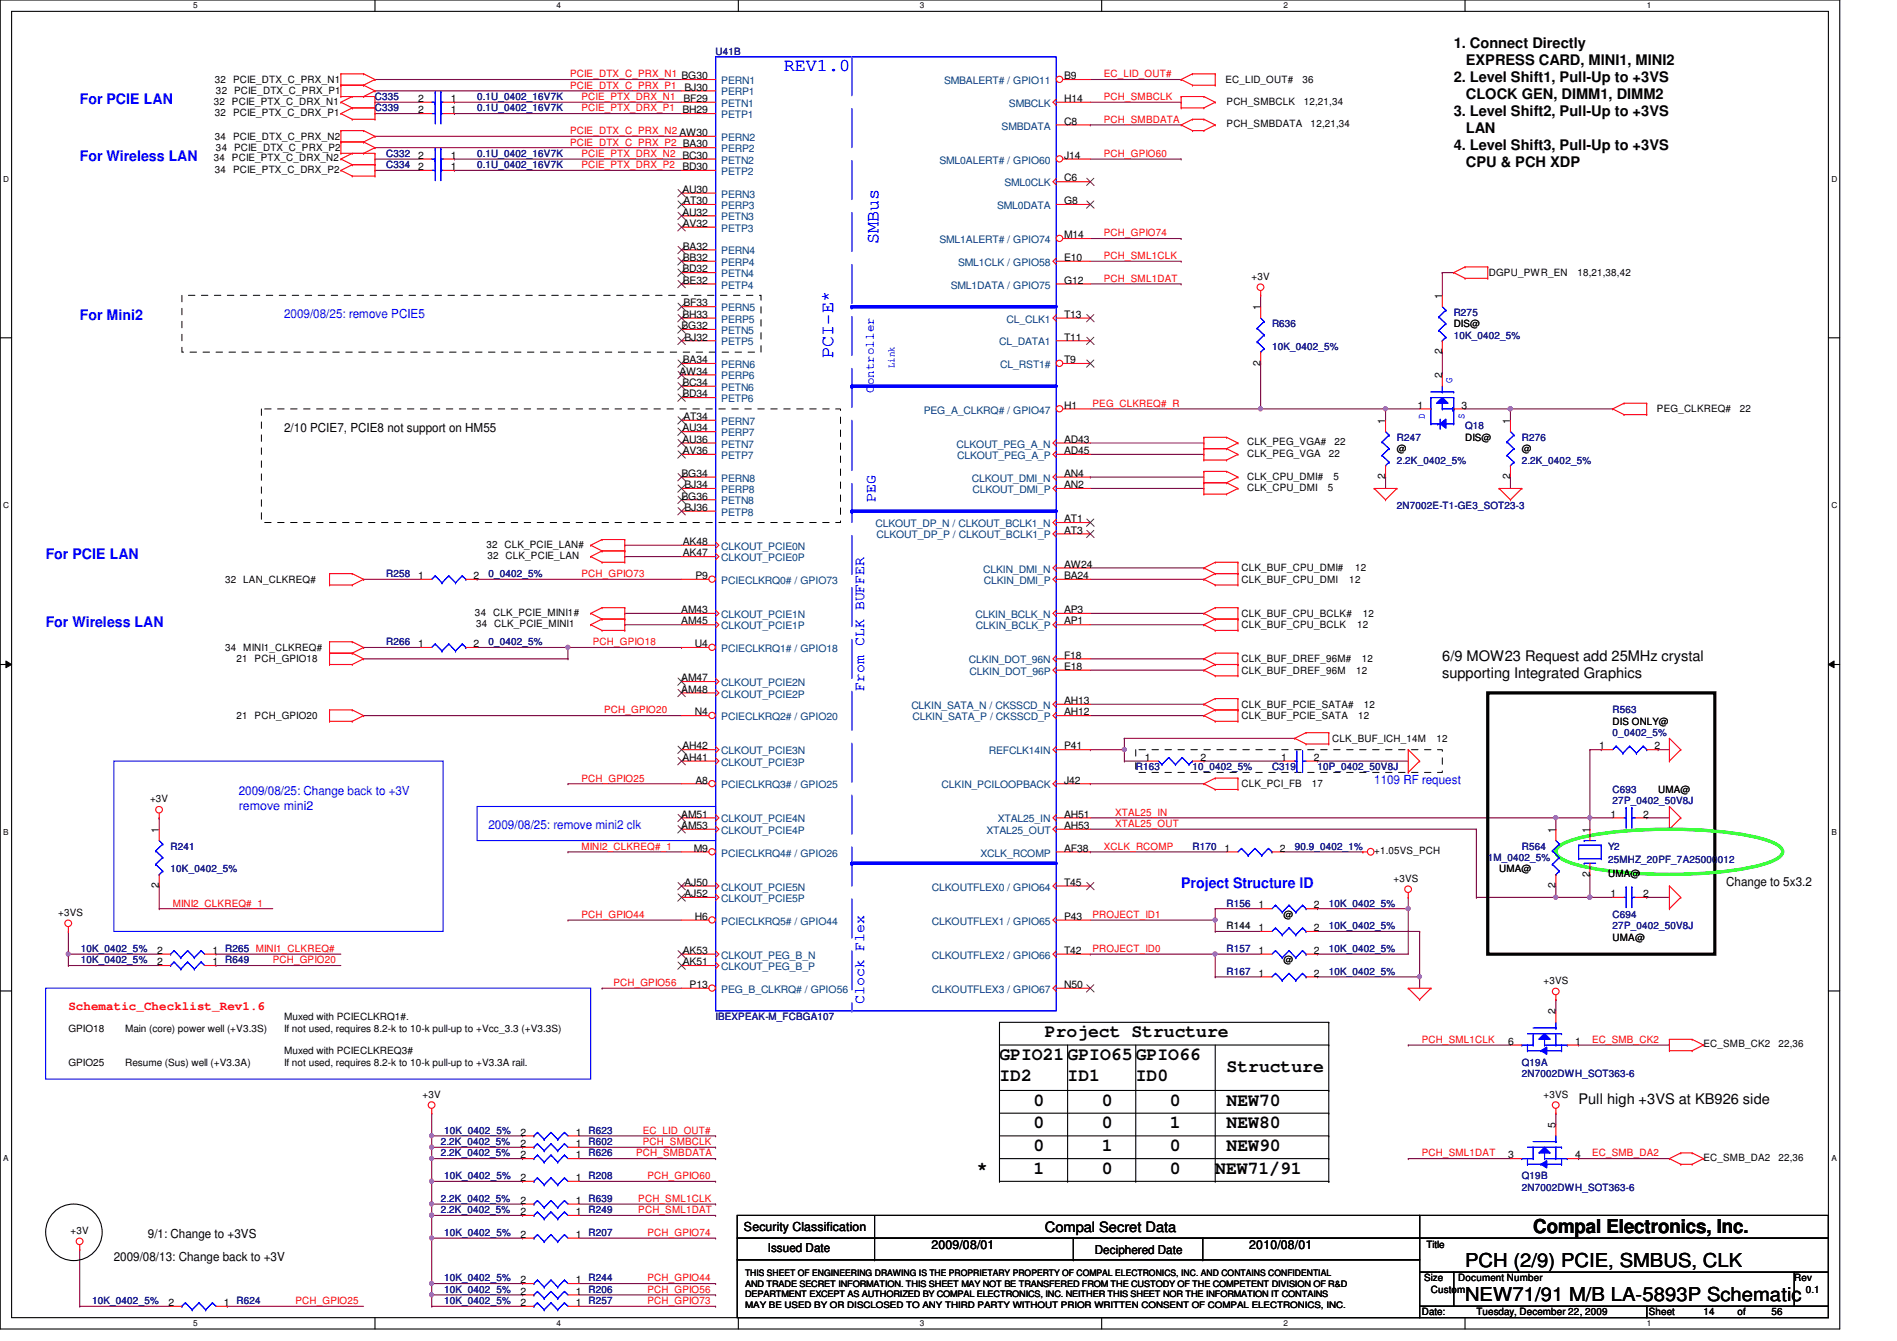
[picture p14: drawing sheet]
<svg xmlns="http://www.w3.org/2000/svg" width="297mm" height="210mm" viewBox="0 0 297 210" stroke-linecap="round" stroke-linejoin="round" font-family="sans-serif">
<defs><g id="words">
<g font-size="3">
<text x="240.1" y="193">Compal Electronics, Inc.</text>
<text x="229.4" y="203.6">NEW71/91 M/B LA-5893P Schematic</text>
<text x="229.4" y="198.3">PCH (2/9) PCIE, SMBUS, CLK</text>
</g>
<g font-size="2.8" fill="#00f">
<text x="122.7" y="11.1">REV1.0</text>
<text x="137.6" y="38.2" transform="rotate(-90 137.6 38.2)">SMBus</text>
<text x="130.5" y="56" transform="rotate(-90 130.5 56)">PCI-E*</text>
</g>
<g font-size="2.8">
<text x="156.5" y="165.9">GPIO21</text>
<text x="163.6" y="162.4">Project Structure</text>
<text x="167.2" y="165.9">GPIO65</text>
<text x="177.8" y="165.9">GPIO66</text>
<text x="192.1" y="167.7">Structure</text>
<text x="156.5" y="169.2">ID2</text>
<text x="161.8" y="173.1">0</text>
<text x="167.2" y="169.2">ID1</text>
<text x="172.5" y="173.1">0</text>
<text x="177.8" y="169.2">ID0</text>
<text x="183.2" y="173.1">0</text>
<text x="192.1" y="173.1">NEW70</text>
<text x="161.8" y="176.6">0</text>
<text x="172.5" y="176.6">0</text>
<text x="183.2" y="176.6">1</text>
<text x="192.1" y="176.6">NEW80</text>
<text x="152.9" y="183.7">*</text>
<text x="161.8" y="180.2">0</text>
<text x="161.8" y="183.7">1</text>
<text x="172.5" y="183.7">0</text>
<text x="172.5" y="180.2">1</text>
<text x="183.2" y="183.7">0</text>
<text x="183.2" y="180.2">0</text>
<text x="190.3" y="183.7">NEW71/91</text>
<text x="192.1" y="180.2">NEW90</text>
</g>
<g font-size="2.3">
<text x="227.6" y="7.5">1. Connect Directly</text>
<text x="229.5" y="10.2">EXPRESS CARD, MINI1, MINI2</text>
<text x="227.6" y="12.8">2. Level Shift1, Pull-Up to +3VS</text>
<text x="229.5" y="15.5">CLOCK GEN, DIMM1, DIMM2</text>
<text x="227.6" y="18.1">3. Level Shift2, Pull-Up to +3VS</text>
<text x="227.6" y="23.5">4. Level Shift3, Pull-Up to +3VS</text>
<text x="229.5" y="20.9">LAN</text>
<text x="229.5" y="26.2">CPU &amp; PCH XDP</text>
<text x="225.8" y="103.4">6/9 MOW23 Request add 25MHz crystal</text>
<text x="225.8" y="106.1">supporting Integrated Graphics</text>
<text x="247.2" y="172.8">Pull high +3VS at KB926 side</text>
</g>
<g font-size="2.3" fill="#00f">
<text x="12.5" y="16.3">For PCIE LAN</text>
<text x="12.5" y="25.2">For Wireless LAN</text>
<text x="12.5" y="50.1">For Mini2</text>
<text x="137.1" y="78.6" transform="rotate(-90 137.1 78.6)">PEG</text>
<text x="7.2" y="87.5">For PCIE LAN</text>
<text x="7.2" y="98.1">For Wireless LAN</text>
<text x="135.3" y="108.1" transform="rotate(-90 135.3 108.1)">From CLK BUFFER</text>
<text x="185" y="139">Project Structure ID</text>
<text x="135.3" y="157.2" transform="rotate(-90 135.3 157.2)">Clock Flex</text>
</g>
<text font-size="2.2" x="163.6" y="192.8">Compal Secret Data</text>
<g font-size="1.9" fill="#00f">
<text x="44.5" y="49.8">2009/08/25: remove PCIE5</text>
<text x="136.8" y="61.5" transform="rotate(-90 136.8 61.5)">Controller</text>
<text x="37.4" y="124.5">2009/08/25: Change back to +3V</text>
<text x="215.2" y="122.7">1109 RF request</text>
<text x="37.4" y="126.7">remove mini2</text>
<text x="76.5" y="129.8">2009/08/25: remove mini2 clk</text>
</g>
<g font-size="1.9">
<text x="44.5" y="67.6">2/10 PCIE7, PCIE8 not support on HM55</text>
<text x="270.3" y="138.7">Change to 5x3.2</text>
<text x="17.8" y="197.4">2009/08/13: Change back to +3V</text>
<text x="23.2" y="193.8">9/1: Change to +3VS</text>
<text x="116.5" y="192.7">Security Classification</text>
<text x="120.2" y="196">Issued Date</text>
<text x="145.8" y="195.6">2009/08/01</text>
<text x="171.4" y="196.2">Deciphered Date</text>
<text x="195.6" y="195.6">2010/08/01</text>
</g>
<text font-size="1.9" fill="#f00" x="10.7" y="158.1">Schematic_Checklist_Rev1.6</text>
<g font-size="1.6" fill="#000080">
<text x="112.1" y="8.6">U41B</text>
<text x="58.7" y="17.4">C339</text>
<text x="58.7" y="15.7">C335</text>
<text x="74.7" y="17.4">0.1U_0402_16V7K</text>
<text x="74.7" y="15.7">0.1U_0402_16V7K</text>
<text x="60.5" y="26.3">C334</text>
<text x="60.5" y="24.6">C332</text>
<text x="74.7" y="26.3">0.1U_0402_16V7K</text>
<text x="74.7" y="24.6">0.1U_0402_16V7K</text>
<text x="199.2" y="51.2">R636</text>
<text x="227.6" y="49.4">R275</text>
<text x="227.6" y="53">10K_0402_5%</text>
<text x="199.2" y="54.8">10K_0402_5%</text>
<text x="218.7" y="69">R247</text>
<text x="229.4" y="67.2">Q18</text>
<text x="238.3" y="69">R276</text>
<text x="218.7" y="72.6">2.2K_0402_5%</text>
<text x="238.3" y="72.6">2.2K_0402_5%</text>
<text x="218.7" y="79.7">2N7002E-T1-GE3_SOT23-3</text>
<text x="60.5" y="90.3">R258</text>
<text x="76.5" y="90.3">0_0402_5%</text>
<text x="60.5" y="101">R266</text>
<text x="76.5" y="101">0_0402_5%</text>
<text x="252.5" y="111.7">R563</text>
<text x="252.5" y="115.2">0_0402_5%</text>
<text x="177.8" y="120.6">R163</text>
<text x="186.7" y="120.6">10_0402_5%</text>
<text x="199.2" y="120.6">C319</text>
<text x="206.3" y="120.6">10P_0402_50V8J</text>
<text x="252.5" y="124.1">C693</text>
<text x="252.5" y="125.9">27P_0402_50V8J</text>
<text x="26.7" y="133">R241</text>
<text x="26.7" y="136.6">10K_0402_5%</text>
<text x="186.7" y="133">R170</text>
<text x="202.7" y="133">90.9_0402_1%</text>
<text x="233" y="134.8">1M_0402_5%</text>
<text x="238.3" y="133">R564</text>
<text x="251.8" y="133">Y2</text>
<text x="251.8" y="135.1">25MHZ_20PF_7A25000012</text>
<text x="192.1" y="141.9">R156</text>
<text x="208.1" y="141.9">10K_0402_5%</text>
<text x="252.5" y="143.7">C694</text>
<text x="12.7" y="149">10K_0402_5%</text>
<text x="192.1" y="149">R157</text>
<text x="208.1" y="145.5">10K_0402_5%</text>
<text x="208.1" y="149">10K_0402_5%</text>
<text x="252.5" y="145.5">27P_0402_50V8J</text>
<text x="12.7" y="150.8">10K_0402_5%</text>
<text x="192.1" y="152.6">R167</text>
<text x="208.1" y="152.6">10K_0402_5%</text>
<text x="112.1" y="159.7">IBEXPEAK-M_FCBGA107</text>
<text x="238.3" y="166.8">Q19A</text>
<text x="238.3" y="168.6">2N7002DWH_SOT363-6</text>
<text x="69" y="179.2">2.2K_0402_5%</text>
<text x="69.6" y="177.5">10K_0402_5%</text>
<text x="69" y="181">2.2K_0402_5%</text>
<text x="69.6" y="184.6">10K_0402_5%</text>
<text x="238.3" y="184.6">Q19B</text>
<text x="69" y="188.1">2.2K_0402_5%</text>
<text x="69" y="189.9">2.2K_0402_5%</text>
<text x="238.3" y="186.4">2N7002DWH_SOT363-6</text>
<text x="69.6" y="193.5">10K_0402_5%</text>
<text x="69.6" y="202.4">10K_0402_5%</text>
<text x="69.6" y="200.6">10K_0402_5%</text>
<text x="14.4" y="204.1">10K_0402_5%</text>
<text x="69.6" y="204.1">10K_0402_5%</text>
</g>
<g font-size="1.6">
<text x="33.5" y="16.4">32 PCIE_PTX_C_DRX_N1</text>
<text x="33.7" y="13">32 PCIE_DTX_C_PRX_N1</text>
<text x="33.8" y="14.8">32 PCIE_DTX_C_PRX_P1</text>
<text x="65.5" y="17.7">2</text>
<text x="65.5" y="16">2</text>
<text x="70.6" y="17.7">1</text>
<text x="70.6" y="16">1</text>
<text x="106.8" y="17.7">BH29</text>
<text x="107" y="16">BF29</text>
<text x="107.2" y="14.2">BJ30</text>
<text x="166.6" y="12.4">B9</text>
<text x="166.6" y="16">H14</text>
<text x="191.9" y="13">EC_LID_OUT#</text>
<text x="192.1" y="16.4">PCH_SMBCLK</text>
<text x="204" y="13">36</text>
<text x="204.2" y="16.4">12,21,34</text>
<text x="33.7" y="18.2">32 PCIE_PTX_C_DRX_P1</text>
<text x="33.7" y="21.9">34 PCIE_DTX_C_PRX_N2</text>
<text x="33.8" y="23.7">34 PCIE_DTX_C_PRX_P2</text>
<text x="166.6" y="19.5">C8</text>
<text x="192.1" y="19.9">PCH_SMBDATA</text>
<text x="205.2" y="19.9">12,21,34</text>
<text x="33.5" y="25.3">34 PCIE_PTX_C_DRX_N2</text>
<text x="33.7" y="27.1">34 PCIE_PTX_C_DRX_P2</text>
<text x="65.5" y="26.6">2</text>
<text x="65.5" y="24.8">2</text>
<text x="70.6" y="26.6">1</text>
<text x="70.6" y="24.8">1</text>
<text x="106.8" y="26.6">BD30</text>
<text x="166.6" y="28.4">C6</text>
<text x="166.6" y="24.8">J14</text>
<text x="106.8" y="30.2">AU30</text>
<text x="106.8" y="33.7">AU32</text>
<text x="106.9" y="35.5">AV32</text>
<text x="107" y="32">AT30</text>
<text x="166.6" y="32">G8</text>
<text x="106.9" y="39.1">BA32</text>
<text x="106.9" y="40.9">BB32</text>
<text x="166.6" y="37.3">M14</text>
<text x="166.6" y="40.9">E10</text>
<text x="106.8" y="42.6">BD32</text>
<text x="106.9" y="44.4">BE32</text>
<text x="107" y="48">BF33</text>
<text x="166.6" y="44.4">G12</text>
<text x="196" y="43.8">+3V</text>
<text x="225.8" y="46.8" transform="rotate(-90 225.8 46.8)">1</text>
<text x="233.1" y="43.2">DGPU_PWR_EN</text>
<text x="247" y="43.2">18,21,38,42</text>
<text x="106.7" y="51.5">BG32</text>
<text x="106.8" y="49.7">BH33</text>
<text x="107.2" y="53.3">BJ32</text>
<text x="166.6" y="49.7">T13</text>
<text x="166.6" y="53.3">T11</text>
<text x="197.4" y="48.6" transform="rotate(-90 197.4 48.6)">1</text>
<text x="227.6" y="51.2">DIS@</text>
<text x="106.4" y="58.6">AW34</text>
<text x="106.9" y="56.9">BA34</text>
<text x="166.6" y="56.9">T9</text>
<text x="197.4" y="57.2" transform="rotate(-90 197.4 57.2)">2</text>
<text x="225.8" y="59.2" transform="rotate(-90 225.8 59.2)">2</text>
<text x="225.8" y="55.5" transform="rotate(-90 225.8 55.5)">2</text>
<text x="106.8" y="60.4">BC34</text>
<text x="106.8" y="62.2">BD34</text>
<text x="107" y="65.7">AT34</text>
<text x="166.6" y="64">H1</text>
<text x="222" y="64">1</text>
<text x="228.9" y="64">3</text>
<text x="259.5" y="64.6">PEG_CLKREQ#</text>
<text x="272.4" y="64.6">22</text>
<text x="106.8" y="67.5">AU34</text>
<text x="106.8" y="69.3">AU36</text>
<text x="106.9" y="71.1">AV36</text>
<text x="166.6" y="69.3">AD43</text>
<text x="166.6" y="71.1">AD45</text>
<text x="195.3" y="71.5">CLK_PEG_VGA</text>
<text x="195.3" y="69.7">CLK_PEG_VGA#</text>
<text x="208.1" y="71.5">22</text>
<text x="209" y="69.7">22</text>
<text x="216.9" y="66.3" transform="rotate(-90 216.9 66.3)">1</text>
<text x="218.7" y="70.8">@</text>
<text x="229.4" y="69">DIS@</text>
<text x="236.5" y="66.3" transform="rotate(-90 236.5 66.3)">1</text>
<text x="238.3" y="70.8">@</text>
<text x="106.7" y="74.6">BG34</text>
<text x="107.2" y="76.4">BJ34</text>
<text x="166.6" y="74.6">AN4</text>
<text x="166.6" y="76.4">AN2</text>
<text x="195.3" y="76.8">CLK_CPU_DMI</text>
<text x="195.3" y="75.1">CLK_CPU_DMI#</text>
<text x="207.9" y="76.8">5</text>
<text x="208.8" y="75.1">5</text>
<text x="216.9" y="75" transform="rotate(-90 216.9 75)">2</text>
<text x="236.5" y="75" transform="rotate(-90 236.5 75)">2</text>
<text x="106.7" y="78.2">BG36</text>
<text x="107.2" y="80">BJ36</text>
<text x="166.6" y="83.5">AT3</text>
<text x="166.6" y="81.7">AT1</text>
<text x="76.2" y="85.7">32 CLK_PCIE_LAN#</text>
<text x="76.3" y="87.5">32 CLK_PCIE_LAN</text>
<text x="106.9" y="85.3">AK48</text>
<text x="106.9" y="87.1">AK47</text>
<text x="166.6" y="88.9">AW24</text>
<text x="194.4" y="89.5">CLK_BUF_CPU_DMI#</text>
<text x="212.2" y="89.5">12</text>
<text x="35.3" y="91.2">32 LAN_CLKREQ#</text>
<text x="65.5" y="90.6">1</text>
<text x="74.2" y="90.6">2</text>
<text x="106.7" y="96">AM43</text>
<text x="108.9" y="90.6">P9</text>
<text x="166.6" y="96">AP3</text>
<text x="166.6" y="90.6">BA24</text>
<text x="194.4" y="91.2">CLK_BUF_CPU_DMI</text>
<text x="211.3" y="91.2">12</text>
<text x="35.3" y="101.9">34 MINI1_CLKREQ#</text>
<text x="65.5" y="101.3">1</text>
<text x="74.2" y="101.3">2</text>
<text x="74.4" y="96.4">34 CLK_PCIE_MINI1#</text>
<text x="74.5" y="98.2">34 CLK_PCIE_MINI1</text>
<text x="106.7" y="97.7">AM45</text>
<text x="108.8" y="101.3">U4</text>
<text x="166.6" y="97.7">AP1</text>
<text x="194.4" y="96.6">CLK_BUF_CPU_BCLK#</text>
<text x="194.4" y="98.3">CLK_BUF_CPU_BCLK</text>
<text x="212.5" y="98.3">12</text>
<text x="213.4" y="96.6">12</text>
<text x="37" y="103.7">21 PCH_GPIO18</text>
<text x="106.7" y="106.6">AM47</text>
<text x="166.6" y="103.1">F18</text>
<text x="166.6" y="104.9">E18</text>
<text x="194.4" y="103.7">CLK_BUF_DREF_96M#</text>
<text x="194.4" y="105.5">CLK_BUF_DREF_96M</text>
<text x="212.3" y="105.5">12</text>
<text x="213.2" y="103.7">12</text>
<text x="37" y="112.6">21 PCH_GPIO20</text>
<text x="106.7" y="108.4">AM48</text>
<text x="108.8" y="112">N4</text>
<text x="166.6" y="110.2">AH13</text>
<text x="166.6" y="112">AH12</text>
<text x="194.4" y="110.8">CLK_BUF_PCIE_SATA#</text>
<text x="194.4" y="112.6">CLK_BUF_PCIE_SATA</text>
<text x="212.7" y="112.6">12</text>
<text x="213.6" y="110.8">12</text>
<text x="252.5" y="113.5">DIS ONLY@</text>
<text x="106.8" y="117.3">AH42</text>
<text x="106.8" y="119.1">AH41</text>
<text x="166.6" y="117.3">P41</text>
<text x="179.3" y="119.1">1</text>
<text x="188" y="119.1">2</text>
<text x="200.6" y="119.1">1</text>
<text x="205.7" y="119.1">2</text>
<text x="208.6" y="116.1">CLK_BUF_ICH_14M</text>
<text x="225" y="116.1">12</text>
<text x="250.4" y="117.3">1</text>
<text x="259.1" y="117.3">2</text>
<text x="23.5" y="125.6">+3V</text>
<text x="108.9" y="122.6">A8</text>
<text x="166.6" y="122.6">J42</text>
<text x="194.4" y="123.2">CLK_PCI_FB</text>
<text x="205.4" y="123.2">17</text>
<text x="259.6" y="124.1">UMA@</text>
<text x="24.9" y="130.3" transform="rotate(-90 24.9 130.3)">1</text>
<text x="106.7" y="128">AM51</text>
<text x="106.7" y="129.8">AM53</text>
<text x="166.6" y="128">AH51</text>
<text x="166.6" y="129.8">AH53</text>
<text x="243.6" y="130.3" transform="rotate(-90 243.6 130.3)">1</text>
<text x="248.9" y="130.3" transform="rotate(-90 248.9 130.3)">1</text>
<text x="252.2" y="128">1</text>
<text x="257.3" y="128">2</text>
<text x="108.6" y="133.3">M9</text>
<text x="166.6" y="133.3">AF38</text>
<text x="191.7" y="133.3">1</text>
<text x="200.4" y="133.3">2</text>
<text x="215.2" y="133.7">+1.05VS_PCH</text>
<text x="234.7" y="136.6">UMA@</text>
<text x="248.9" y="137.2" transform="rotate(-90 248.9 137.2)">2</text>
<text x="251.8" y="137.3">UMA@</text>
<text x="9.1" y="143.3">+3VS</text>
<text x="24.9" y="139" transform="rotate(-90 24.9 139)">2</text>
<text x="107.2" y="138.6">AJ50</text>
<text x="107.2" y="140.4">AJ52</text>
<text x="108.8" y="144">H6</text>
<text x="166.6" y="138.6">T45</text>
<text x="166.6" y="144">P43</text>
<text x="197.1" y="142.2">1</text>
<text x="201" y="143.7">@</text>
<text x="205.7" y="142.2">2</text>
<text x="218.2" y="138">+3VS</text>
<text x="243.6" y="139" transform="rotate(-90 243.6 139)">2</text>
<text x="252.2" y="140.4">1</text>
<text x="257.3" y="140.4">2</text>
<text x="24.6" y="149.3">2</text>
<text x="33.3" y="149.3">1 R265 MINI1_CLKREQ#</text>
<text x="106.9" y="149.3">AK53</text>
<text x="166.6" y="149.3">T42</text>
<text x="197.1" y="145.8">1</text>
<text x="197.1" y="149.3">1</text>
<text x="205.7" y="145.8">2</text>
<text x="205.7" y="149.3">2</text>
<text x="252.5" y="147.2">UMA@</text>
<text x="24.6" y="151.1">2</text>
<text x="33.3" y="151.1">1 R649</text>
<text x="106.9" y="151.1">AK51</text>
<text x="108" y="154.6">P13</text>
<text x="166.6" y="154.6">N50</text>
<text x="197.1" y="152.9">1</text>
<text x="201" y="150.8">@</text>
<text x="205.7" y="152.9">2</text>
<text x="241.7" y="154">+3VS</text>
<text x="10.7" y="161.5">GPIO18</text>
<text x="19.6" y="161.5">Main (core) power well (+V3.3S)</text>
<text x="44.5" y="159.7">Muxed with PCIECLKRQ1#.</text>
<text x="44.5" y="161.5">If not used, requires 8.2-k to 10-k pull-up to +Vcc_3.3 (+V3.3S)</text>
<text x="243.6" y="158.8" transform="rotate(-90 243.6 158.8)">2</text>
<text x="10.7" y="166.8">GPIO25</text>
<text x="19.6" y="166.8">Resume (Sus) well (+V3.3A)</text>
<text x="44.5" y="165">Muxed with PCIECLKREQ3#</text>
<text x="44.5" y="166.8">If not used, requires 8.2-k to 10-k pull-up to +V3.3A rail.</text>
<text x="236.2" y="163.5">6</text>
<text x="246.6" y="163.5">1</text>
<text x="266.7" y="164">EC_SMB_CK2</text>
<text x="278.5" y="164">22,36</text>
<text x="66.2" y="171.8">+3V</text>
<text x="241.7" y="171.8">+3VS</text>
<text x="81.5" y="179.5">2</text>
<text x="81.5" y="177.8">2</text>
<text x="90.2" y="179.5">1 R602</text>
<text x="90.2" y="177.8">1 R623</text>
<text x="243.6" y="176.6" transform="rotate(-90 243.6 176.6)">5</text>
<text x="81.5" y="181.3">2</text>
<text x="81.5" y="184.9">2</text>
<text x="90.2" y="181.3">1 R626</text>
<text x="90.2" y="184.9">1 R208</text>
<text x="236.2" y="181.3">3</text>
<text x="246.6" y="181.3">4</text>
<text x="266.7" y="181.7">EC_SMB_DA2</text>
<text x="278.5" y="181.7">22,36</text>
<text x="81.5" y="188.4">2</text>
<text x="81.5" y="190.2">2</text>
<text x="90.2" y="188.4">1 R639</text>
<text x="90.2" y="190.2">1 R249</text>
<text x="11" y="193.1">+3V</text>
<text x="81.5" y="193.8">2</text>
<text x="90.2" y="193.8">1 R207</text>
<text x="223.3" y="195.4">Title</text>
<text x="81.5" y="202.6">2</text>
<text x="81.5" y="200.9">2</text>
<text x="90.2" y="202.6">1 R206</text>
<text x="90.2" y="200.9">1 R244</text>
<text x="223" y="200.6">Size</text>
<text x="224.1" y="202.4">Custom</text>
<text x="228.3" y="200.6">Document Number</text>
<text x="281" y="200.6">Rev</text>
<text x="282.7" y="202.4">0.1</text>
<text x="26.4" y="204.4">2</text>
<text x="35" y="204.4">1 R624</text>
<text x="81.5" y="204.4">2</text>
<text x="90.2" y="204.4">1 R257</text>
<text x="222.6" y="205.9">Date:</text>
<text x="231.2" y="205.9">Tuesday, December 22, 2009</text>
<text x="258.2" y="205.9">Sheet</text>
<text x="266.7" y="205.9">14</text>
<text x="272.1" y="205.9">of</text>
<text x="277.4" y="205.9">56</text>
</g>
<g font-size="1.6" fill="#f00">
<text x="89.3" y="13.9">PCIE_DTX_C_PRX_P1</text>
<text x="89.3" y="12.1">PCIE_DTX_C_PRX_N1 BG30</text>
<text x="91.1" y="15.7">PCIE_PTX_DRX_N1</text>
<text x="91.1" y="17.4">PCIE_PTX_DRX_P1</text>
<text x="172.8" y="15.7">PCH_SMBCLK</text>
<text x="172.8" y="12.1">EC_LID_OUT#</text>
<text x="89.3" y="21">PCIE_DTX_C_PRX_N2 AW30</text>
<text x="89.3" y="22.8">PCIE_DTX_C_PRX_P2 BA30</text>
<text x="172.8" y="19.2">PCH_SMBDATA</text>
<text x="91.1" y="26.3">PCIE_PTX_DRX_P2</text>
<text x="91.1" y="24.6">PCIE_PTX_DRX_N2 BC30</text>
<text x="172.8" y="24.6">PCH_GPIO60</text>
<text x="172.8" y="37">PCH_GPIO74</text>
<text x="172.8" y="40.6">PCH_SML1CLK</text>
<text x="172.8" y="44.1">PCH_SML1DAT</text>
<text x="171.1" y="63.7">PEG_CLKREQ#_R</text>
<text x="91.1" y="90.3">PCH_GPIO73</text>
<text x="92.8" y="101">PCH_GPIO18</text>
<text x="94.6" y="111.7">PCH_GPIO20</text>
<text x="91.1" y="122.3">PCH_GPIO25</text>
<text x="174.6" y="127.7">XTAL25_IN</text>
<text x="174.6" y="129.5">XTAL25_OUT</text>
<text x="91.1" y="133">MINI2_CLKREQ#_1</text>
<text x="172.8" y="133">XCLK_RCOMP</text>
<text x="27" y="141.9">MINI2_CLKREQ#_1</text>
<text x="91.1" y="143.7">PCH_GPIO44</text>
<text x="171.1" y="143.7">PROJECT_ID1</text>
<text x="171.1" y="149">PROJECT_ID0</text>
<text x="42.7" y="150.8">PCH_GPIO20</text>
<text x="96.1" y="154.3">PCH_GPIO56</text>
<text x="222.6" y="163.2">PCH_SML1CLK</text>
<text x="249.3" y="163.2">EC_SMB_CK2</text>
<text x="100.7" y="177.5">EC_LID_OUT#</text>
<text x="100.7" y="179.2">PCH_SMBCLK</text>
<text x="99.6" y="181">PCH_SMBDATA</text>
<text x="101.4" y="184.6">PCH_GPIO60</text>
<text x="222.6" y="181">PCH_SML1DAT</text>
<text x="249.3" y="181">EC_SMB_DA2</text>
<text x="99.9" y="188.1">PCH_SML1CLK</text>
<text x="99.9" y="189.9">PCH_SML1DAT</text>
<text x="101.4" y="193.5">PCH_GPIO74</text>
<text x="101.4" y="200.6">PCH_GPIO44</text>
<text x="101.4" y="202.4">PCH_GPIO56</text>
<text x="46.3" y="204.1">PCH_GPIO25</text>
<text x="101.4" y="204.1">PCH_GPIO73</text>
</g>
<g font-size="1.6" fill="#004080">
<text x="112.9" y="13.2">PERN1</text>
<text x="112.9" y="14.9">PERP1</text>
<text x="112.9" y="16.7">PETN1</text>
<text x="147.8" y="13.2">SMBALERT# / GPIO11</text>
<text x="158" y="16.7">SMBCLK</text>
<text x="112.9" y="22.1">PERN2</text>
<text x="112.9" y="23.8">PERP2</text>
<text x="112.9" y="18.5">PETP1</text>
<text x="156.8" y="20.3">SMBDATA</text>
<text x="112.9" y="25.6">PETN2</text>
<text x="112.9" y="27.4">PETP2</text>
<text x="147.1" y="25.6">SML0ALERT# / GPIO60</text>
<text x="157.3" y="29.2">SML0CLK</text>
<text x="112.9" y="30.9">PERN3</text>
<text x="112.9" y="32.7">PERP3</text>
<text x="112.9" y="34.5">PETN3</text>
<text x="156.1" y="32.7">SML0DATA</text>
<text x="112.9" y="39.8">PERN4</text>
<text x="112.9" y="41.6">PERP4</text>
<text x="112.9" y="36.3">PETP3</text>
<text x="147.1" y="38.1">SML1ALERT# / GPIO74</text>
<text x="150" y="41.6">SML1CLK / GPIO58</text>
<text x="112.9" y="43.4">PETN4</text>
<text x="112.9" y="45.2">PETP4</text>
<text x="148.9" y="45.2">SML1DATA / GPIO75</text>
<text x="112.9" y="48.7">PERN5</text>
<text x="112.9" y="50.5">PERP5</text>
<text x="112.9" y="52.3">PETN5</text>
<text x="157.6" y="50.5">CL_CLK1</text>
<text x="112.9" y="57.6">PERN6</text>
<text x="112.9" y="59.4">PERP6</text>
<text x="112.9" y="54.1">PETP5</text>
<text x="156.5" y="54.1">CL_DATA1</text>
<text x="156.6" y="57.6">CL_RST1#</text>
<text x="112.9" y="61.2">PETN6</text>
<text x="112.9" y="62.9">PETP6</text>
<text x="144.6" y="64.7">PEG_A_CLKRQ# / GPIO47</text>
<text x="112.9" y="66.5">PERN7</text>
<text x="112.9" y="68.3">PERP7</text>
<text x="112.9" y="70.1">PETN7</text>
<text x="112.9" y="71.8">PETP7</text>
<text x="149.8" y="70.1">CLKOUT_PEG_A_N</text>
<text x="149.9" y="71.8">CLKOUT_PEG_A_P</text>
<text x="112.9" y="75.4">PERN8</text>
<text x="112.9" y="77.2">PERP8</text>
<text x="152.2" y="75.4">CLKOUT_DMI_N</text>
<text x="152.3" y="77.2">CLKOUT_DMI_P</text>
<text x="112.9" y="79">PETN8</text>
<text x="112.9" y="80.7">PETP8</text>
<text x="137.1" y="82.5">CLKOUT_DP_N / CLKOUT_BCLK1_N</text>
<text x="112.9" y="86.1">CLKOUT_PCIE0N</text>
<text x="112.9" y="87.8">CLKOUT_PCIE0P</text>
<text x="137.2" y="84.3">CLKOUT_DP_P / CLKOUT_BCLK1_P</text>
<text x="154" y="89.6">CLKIN_DMI_N</text>
<text x="112.9" y="91.4">PCIECLKRQ0# / GPIO73</text>
<text x="154" y="91.4">CLKIN_DMI_P</text>
<text x="112.9" y="96.7">CLKOUT_PCIE1N</text>
<text x="112.9" y="98.5">CLKOUT_PCIE1P</text>
<text x="152.7" y="96.7">CLKIN_BCLK_N</text>
<text x="152.8" y="98.5">CLKIN_BCLK_P</text>
<text x="112.9" y="107.4">CLKOUT_PCIE2N</text>
<text x="112.9" y="102.1">PCIECLKRQ1# / GPIO18</text>
<text x="151.7" y="103.8">CLKIN_DOT_96N</text>
<text x="151.8" y="105.6">CLKIN_DOT_96P</text>
<text x="112.9" y="109.2">CLKOUT_PCIE2P</text>
<text x="112.9" y="112.7">PCIECLKRQ2# / GPIO20</text>
<text x="142.7" y="111">CLKIN_SATA_N / CKSSCD_N</text>
<text x="142.9" y="112.7">CLKIN_SATA_P / CKSSCD_P</text>
<text x="112.9" y="118.1">CLKOUT_PCIE3N</text>
<text x="112.9" y="119.8">CLKOUT_PCIE3P</text>
<text x="154.9" y="118.1">REFCLK14IN</text>
<text x="112.9" y="123.4">PCIECLKRQ3# / GPIO25</text>
<text x="147.4" y="123.4">CLKIN_PCILOOPBACK</text>
<text x="112.9" y="128.7">CLKOUT_PCIE4N</text>
<text x="112.9" y="130.5">CLKOUT_PCIE4P</text>
<text x="154.5" y="130.5">XTAL25_OUT</text>
<text x="156.2" y="128.7">XTAL25_IN</text>
<text x="112.9" y="134.1">PCIECLKRQ4# / GPIO26</text>
<text x="153.5" y="134.1">XCLK_RCOMP</text>
<text x="112.9" y="139.4">CLKOUT_PCIE5N</text>
<text x="112.9" y="141.2">CLKOUT_PCIE5P</text>
<text x="145.9" y="139.4">CLKOUTFLEX0 / GPIO64</text>
<text x="112.9" y="144.7">PCIECLKRQ5# / GPIO44</text>
<text x="145.9" y="144.7">CLKOUTFLEX1 / GPIO65</text>
<text x="112.9" y="155.4">PEG_B_CLKRQ# / GPIO56</text>
<text x="112.9" y="151.8">CLKOUT_PEG_B_P</text>
<text x="112.9" y="150.1">CLKOUT_PEG_B_N</text>
<text x="145.9" y="150.1">CLKOUTFLEX2 / GPIO66</text>
<text x="145.9" y="155.4">CLKOUTFLEX3 / GPIO67</text>
</g>
<g font-size="1.6" fill="#00f">
<text x="140.1" y="57.6" transform="rotate(-90 140.1 57.6)">Link</text>
<text x="227.4" y="59.9" transform="rotate(-90 227.4 59.9)">G</text>
<text x="223.1" y="65.6" transform="rotate(-90 223.1 65.6)">D</text>
<text x="229.3" y="65.6" transform="rotate(-90 229.3 65.6)">S</text>
</g>
<text font-size="1.6" fill="#004040" x="192.1" y="145.5">R144</text>
<g font-size="1.4">
<text x="116.7" y="199.7">THIS SHEET OF ENGINEERING DRAWING IS THE PROPRIETARY PROPERTY OF COMPAL ELECTRONICS, INC. AND CONTAINS CONFIDENTIAL</text>
<text x="116.7" y="201.4">AND TRADE SECRET INFORMATION. THIS SHEET MAY NOT BE TRANSFERED FROM THE CUSTODY OF THE COMPETENT DIVISION OF R&amp;D</text>
<text x="116.7" y="203">DEPARTMENT EXCEPT AS AUTHORIZED BY COMPAL ELECTRONICS, INC. NEITHER THIS SHEET NOR THE INFORMATION IT CONTAINS</text>
<text x="116.7" y="204.7">MAY BE USED BY OR DISCLOSED TO ANY THIRD PARTY WITHOUT PRIOR WRITTEN CONSENT OF COMPAL ELECTRONICS, INC.</text>
</g>
<g font-size="1.3">
<text x="30.3" y="1.3">5</text>
<text x="87.2" y="1.3">4</text>
<text x="144.1" y="1.3">3</text>
<text x="201" y="1.3">2</text>
<text x="257.8" y="1.3">1</text>
<text x=".5" y="28.4">D</text>
<text x="286.8" y="28.4">D</text>
<text x=".5" y="79.5">C</text>
<text x="286.8" y="79.5">C</text>
<text x=".5" y="130.7">B</text>
<text x="286.8" y="130.7">B</text>
<text x=".5" y="181.8">A</text>
<text x="286.8" y="181.8">A</text>
<text x="30.3" y="207.6">5</text>
<text x="87.2" y="207.6">4</text>
<text x="144.1" y="207.6">3</text>
<text x="201" y="207.6">2</text>
<text x="257.8" y="207.6">1</text>
</g>
</g></defs>
<path d="M0 0h288.1v208h-288.1zM1.8 1.8h284.5v204.4h-284.5z" fill="none" stroke="#000" stroke-width=".17"/>
<g fill="#fff">
<path d="M30.3 .2h.6v1.4h-.6z"/>
<path d="M30.3 206.4h.6v1.4h-.6z"/>
</g>
<path d="M58.7 0v1.8M58.7 206.2v1.8" fill="none" stroke="#000" stroke-width=".17"/>
<g fill="#fff">
<path d="M87.2 .2h.6v1.4h-.6z"/>
<path d="M87.2 206.4h.6v1.4h-.6z"/>
</g>
<path d="M115.6 0v1.8M115.6 206.2v1.8" fill="none" stroke="#000" stroke-width=".17"/>
<g fill="#fff">
<path d="M144.1 .2h.6v1.4h-.6z"/>
<path d="M144.1 206.4h.6v1.4h-.6z"/>
</g>
<path d="M172.5 0v1.8M172.5 206.2v1.8" fill="none" stroke="#000" stroke-width=".17"/>
<g fill="#fff">
<path d="M201 .2h.6v1.4h-.6z"/>
<path d="M201 206.4h.6v1.4h-.6z"/>
</g>
<path d="M229.4 0v1.8M229.4 206.2v1.8" fill="none" stroke="#000" stroke-width=".17"/>
<g fill="#fff">
<path d="M257.8 .2h.7v1.4h-.7z"/>
<path d="M257.8 206.4h.7v1.4h-.7z"/>
<path d="M.5 27.3h.9v1.4h-.9z"/>
<path d="M286.8 27.3h.9v1.4h-.9z"/>
<path d="M.5 78.4h.9v1.4h-.9z"/>
<path d="M286.8 78.4h.9v1.4h-.9z"/>
</g>
<path d="M0 52.9h1.8M286.3 52.9h1.8" fill="none" stroke="#000" stroke-width=".17"/>
<g fill="#fff">
<path d="M.5 129.5h.8v1.4h-.8z"/>
<path d="M286.8 129.5h.8v1.4h-.8z"/>
</g>
<path d="M0 104h1.8M286.3 104h1.8" fill="none" stroke="#000" stroke-width=".17"/>
<path d="M.9 103.5l.9 .5-.9 .5zM286.3 104l.9-.5v1z" fill="#000"/>
<path d="M.9 103.5l.9 .5-.9 .5zM286.3 104l.9-.5v1z" fill="none" stroke="#000" stroke-width=".16"/>
<g fill="#fff">
<path d="M.5 180.6h.8v1.4h-.8z"/>
<path d="M286.8 180.6h.8v1.4h-.8z"/>
</g>
<path d="M0 155.1h1.8M286.3 155.1h1.8" fill="none" stroke="#000" stroke-width=".17"/>
<g fill="none" stroke="#800040" stroke-width=".17">
<path d="M58.7 14.2h.1M58.7 17.8h.1M58.7 16h.1M58.7 12.4h.1M58.7 14.2h48M58.7 17.8h7.1M58.7 16h7.1M58.7 12.4h48M71.2 16h.1M71.2 17.8h.1M71.2 17.8h35.5M71.2 16h35.5"/>
<path d="M170.7 19.6h.1M170.7 16h14.3M170.7 12.4h14.3M170.7 19.6h14.3M185 16h.1M185 12.4h.1M58.7 21.3h.1M58.7 23.1h.1M58.7 26.7h.1M58.7 24.9h.1M58.7 26.7h7.1M58.7 21.3h48"/>
<path d="M58.7 23.1h48M58.7 24.9h7.1M71.2 26.7h.1M71.2 24.9h.1M71.2 26.7h35.5M71.2 24.9h35.5M170.7 24.9h14.3M170.7 37.3h14.3M185 24.9h.1M185 37.3h.1M170.7 74.7h.1M170.7 74.7h17.8"/>
<path d="M170.7 76.5h17.8M188.5 76.5h.1M170.7 96h17.8M170.7 97.8h17.8M170.7 88.9h17.8M170.7 90.7h17.8M188.5 96h.1M188.5 97.8h.1M188.5 88.9h.1M188.5 90.7h.1M170.7 103.1h17.8M170.7 104.9h17.8"/>
<path d="M170.7 110.2h17.8M170.7 112h17.8M188.5 103.1h.1M188.5 104.9h.1M188.5 110.2h.1M188.5 112h.1M170.7 128h78.3M170.7 129.8h60.5M231.2 129.8h.1M243.6 128h.1M249 136.9h.1M249 136.9v3.6"/>
</g>
<circle cx="248.9" cy="128" r=".32" fill="#f0f"/>
<circle cx="248.9" cy="128" r=".32" fill="none" stroke="#f0f" stroke-width=".17"/>
<circle cx="243.6" cy="128" r=".32" fill="#f0f"/>
<circle cx="243.6" cy="128" r=".32" fill="none" stroke="#f0f" stroke-width=".17"/>
<g fill="none" stroke="#800040" stroke-width=".17">
<path d="M231.2 129.8h.1M231.2 129.8v10.7M243.6 129.8h.1M243.6 128v1.8M249 129.8h.1M249 128h.1M249 128h3.5M249 128v1.8M257.8 128h.1M257.8 128h3.6M243.6 140.5h.1M243.6 140.5h5.4"/>
<path d="M257.8 140.5h.1M257.8 140.5h3.6"/>
</g>
<circle cx="248.9" cy="140.4" r=".32" fill="#f0f"/>
<circle cx="248.9" cy="140.4" r=".32" fill="none" stroke="#f0f" stroke-width=".17"/>
<circle cx="243.6" cy="140.4" r=".32" fill="#f0f"/>
<circle cx="243.6" cy="140.4" r=".32" fill="none" stroke="#f0f" stroke-width=".17"/>
<path d="M243.6 138.7v1.8M243.6 140.5h.1M249 140.5h.1M249 140.5h3.5" fill="none" stroke="#800040" stroke-width=".17"/>
<circle cx="248.9" cy="140.4" r=".32" fill="#f0f"/>
<circle cx="248.9" cy="140.4" r=".32" fill="none" stroke="#f0f" stroke-width=".17"/>
<g fill="none" stroke="#800040" stroke-width=".17">
<path d="M56.9 112h.1M56.9 101.3h.1M56.9 112h49.8M56.9 101.3h8.9M74.7 101.3h14.2M88.9 101.3h.1M88.9 122.7h.1M88.9 122.7h17.8M170.7 133.3h.1M170.7 122.7h.1M170.7 133.3h21.4M170.7 122.7h17.8"/>
<path d="M201 133.3h12.4M213.4 133.3h.1M88.9 144h.1M88.9 144h17.8M94.3 154.7h.1M94.3 154.7h12.4M231.2 140.5h.1M231.2 140.5h12.4"/>
</g>
<circle cx="88.9" cy="101.3" r=".32" fill="#f0f"/>
<circle cx="88.9" cy="101.3" r=".32" fill="none" stroke="#f0f" stroke-width=".17"/>
<path d="M170.7 64h26.7M197.4 64h.1M74.7 90.7h.1M74.7 90.7h32M56.9 103.1h32M88.9 103.1h.1M88.9 101.3h.1M88.9 101.3h17.8M88.9 101.3v1.8M106.7 101.3h.1" fill="none" stroke="#800040" stroke-width=".17"/>
<circle cx="197.4" cy="64" r=".32" fill="#f0f"/>
<circle cx="197.4" cy="64" r=".32" fill="none" stroke="#f0f" stroke-width=".17"/>
<path d="M56.9 90.7h.1M56.9 90.7h8.9M10.7 149.4h.1M10.7 149.4h14.2" fill="none" stroke="#800040" stroke-width=".17"/>
<circle cx="10.7" cy="149.3" r=".32" fill="#f0f"/>
<circle cx="10.7" cy="149.3" r=".32" fill="none" stroke="#f0f" stroke-width=".17"/>
<g fill="none" stroke="#800040" stroke-width=".17">
<path d="M197.4 56.9h.1M197.4 46.2h.1M197.4 46.2v1.8M197.4 56.9v7.1M170.7 71.1h17.8M170.7 69.3h17.8M188.5 71.1h.1M188.5 69.3h.1M88.9 133.3h.1M88.9 133.3h17.8M10.7 151.1h.1M10.7 149.4h.1"/>
<path d="M10.7 151.1h14.2M10.7 149.4v1.7M33.8 151.1h.1M33.8 149.4h.1M33.8 151.1h19.6M33.8 149.4h19.6M170.7 149.4h.1M170.7 149.4h26.7M190.3 149.4h.1M190.3 152.9h.1M190.3 152.9h7.1M190.3 149.4v3.5"/>
<path d="M206.3 149.4h.1M220.5 142.2h.1M220.5 142.2v7.2h-14.2M12.5 195.6h.1M12.5 195.6v8.9M12.5 204.5h.1M12.5 204.5h14.2M35.6 204.5h.1M35.6 204.5h21.3"/>
</g>
<circle cx="190.3" cy="149.3" r=".32" fill="#f0f"/>
<circle cx="190.3" cy="149.3" r=".32" fill="none" stroke="#f0f" stroke-width=".17"/>
<path d="M206.3 152.9h.1M206.3 152.9h16" fill="none" stroke="#800040" stroke-width=".17"/>
<circle cx="222.3" cy="152.9" r=".32" fill="#f0f"/>
<circle cx="222.3" cy="152.9" r=".32" fill="none" stroke="#f0f" stroke-width=".17"/>
<path d="M206.3 142.2h.1M206.3 142.2h14.2M222.3 152.9h.1M222.3 152.9v1.8" fill="none" stroke="#800040" stroke-width=".17"/>
<circle cx="220.5" cy="142.2" r=".32" fill="#f0f"/>
<circle cx="220.5" cy="142.2" r=".32" fill="none" stroke="#f0f" stroke-width=".17"/>
<path d="M170.7 144h19.6M190.3 145.8h.1M190.3 144h.1M190.3 145.8h7.1M190.3 144v1.8M220.5 140.5h.1M220.5 140.5v1.7" fill="none" stroke="#800040" stroke-width=".17"/>
<circle cx="190.3" cy="144" r=".32" fill="#f0f"/>
<circle cx="190.3" cy="144" r=".32" fill="none" stroke="#f0f" stroke-width=".17"/>
<path d="M170.7 44.4h14.3M170.7 40.9h14.3M185 44.4h.1M185 40.9h.1M217 64h.1M217 64h5.3M206.3 145.8h16M222.3 145.8h.1" fill="none" stroke="#800040" stroke-width=".17"/>
<circle cx="216.9" cy="64" r=".32" fill="#f0f"/>
<circle cx="216.9" cy="64" r=".32" fill="none" stroke="#f0f" stroke-width=".17"/>
<path d="M236.5 64h.1M236.5 64h16" fill="none" stroke="#800040" stroke-width=".17"/>
<circle cx="236.5" cy="64" r=".32" fill="#f0f"/>
<circle cx="236.5" cy="64" r=".32" fill="none" stroke="#f0f" stroke-width=".17"/>
<g fill="none" stroke="#800040" stroke-width=".17">
<path d="M225.8 55.1h.1M225.8 42.7h.1M225.8 42.7v3.5M225.8 55.1v3.6M229.4 64h7.1M236.5 64h.1M236.5 74.7h.1M236.5 64v1.8M236.5 74.7v1.8M97.8 87.1h.1M97.8 85.3h.1M97.8 96h.1"/>
<path d="M97.8 97.8h.1M97.8 87.1h8.9M97.8 85.3h8.9M97.8 96h8.9M97.8 97.8h8.9M24.9 128h.1M24.9 138.7h.1M24.9 128v1.8M24.9 138.7v3.5M24.9 142.2h.1M24.9 142.2h17.8"/>
</g>
<circle cx="236.5" cy="64" r=".32" fill="#f0f"/>
<circle cx="236.5" cy="64" r=".32" fill="none" stroke="#f0f" stroke-width=".17"/>
<g fill="none" stroke="#800040" stroke-width=".17">
<path d="M225.8 42.7h.1M225.8 42.7h1.8M197.4 64h.1M197.4 64h19.6M217 64h.1M217 74.7h.1M217 64v1.8M217 74.7v1.8M176.1 115.6h.1M176.1 119.1h.1M176.1 117.3h.1M176.1 115.6h26.6"/>
<path d="M176.1 119.1h3.5M176.1 117.3v1.8M188.5 119.1h.1M188.5 119.1h12.5M206.3 119.1h.1M206.3 119.1h14.2M249 117.3h.1M249 117.3v10.7M249 117.3h1.7M250.7 117.3h.1M259.6 117.3h.1M259.6 117.3h1.8"/>
<path d="M243.6 156.5h.1M243.6 156.5v1.7M220.5 163.6h.1M220.5 163.6h16M243.6 174.2h.1M243.6 174.2v1.8M247.2 163.6h.1M247.2 163.6h14.2M220.5 181.4h.1M220.5 181.4h16M247.2 181.4h.1M247.2 181.4h14.2"/>
</g>
<circle cx="176" cy="117.3" r=".32" fill="#f0f"/>
<circle cx="176" cy="117.3" r=".32" fill="none" stroke="#f0f" stroke-width=".17"/>
<g fill="none" stroke="#800040" stroke-width=".17">
<path d="M170.7 117.3h.1M176.1 115.6h.1M176.1 115.6v1.7h-5.4M10.7 145.8h.1M10.7 145.8v3.6M190.3 142.2h.1M190.3 144h.1M190.3 142.2h7.1M190.3 142.2v1.8M222.3 145.8h.1M222.3 145.8v7.1M67.6 188.5h.1"/>
<path d="M67.6 188.5h14.2M67.6 188.5v1.7M81.8 188.5h.1"/>
</g>
<circle cx="67.6" cy="190.2" r=".32" fill="#f0f"/>
<circle cx="67.6" cy="190.2" r=".32" fill="none" stroke="#f0f" stroke-width=".17"/>
<circle cx="67.6" cy="188.4" r=".32" fill="#f0f"/>
<circle cx="67.6" cy="188.4" r=".32" fill="none" stroke="#f0f" stroke-width=".17"/>
<g fill="none" stroke="#800040" stroke-width=".17">
<path d="M67.6 184.9h.1M67.6 190.2h14.2M67.6 184.9v3.6M81.8 190.2h.1M90.7 190.2h21.4M90.7 188.5h21.4M112.1 188.5h.1M112.1 190.2h.1M67.6 204.5h.1M67.6 202.7h.1M67.6 202.7v1.8M67.6 204.5h14.2"/>
<path d="M90.7 204.5h21.4M112.1 204.5h.1"/>
</g>
<circle cx="67.6" cy="202.7" r=".32" fill="#f0f"/>
<circle cx="67.6" cy="202.7" r=".32" fill="none" stroke="#f0f" stroke-width=".17"/>
<path d="M67.6 193.8h.1M67.6 193.8v8.9M67.6 193.8h14.2M81.8 193.8h.1M67.6 200.9h.1" fill="none" stroke="#800040" stroke-width=".17"/>
<circle cx="67.6" cy="200.9" r=".32" fill="#f0f"/>
<circle cx="67.6" cy="200.9" r=".32" fill="none" stroke="#f0f" stroke-width=".17"/>
<path d="M67.6 179.6h.1M67.6 179.6v1.8M90.7 193.8h21.4M112.1 193.8h.1M67.6 200.9h14.2M67.6 202.7h14.2M81.8 200.9h.1M81.8 202.7h.1M90.7 200.9h21.4M90.7 202.7h21.4M112.1 200.9h.1M112.1 202.7h.1" fill="none" stroke="#800040" stroke-width=".17"/>
<circle cx="67.6" cy="179.6" r=".32" fill="#f0f"/>
<circle cx="67.6" cy="179.6" r=".32" fill="none" stroke="#f0f" stroke-width=".17"/>
<path d="M67.6 184.9h14.2M81.8 184.9h.1" fill="none" stroke="#800040" stroke-width=".17"/>
<circle cx="67.6" cy="184.9" r=".32" fill="#f0f"/>
<circle cx="67.6" cy="184.9" r=".32" fill="none" stroke="#f0f" stroke-width=".17"/>
<path d="M67.6 177.8h.1M67.6 177.8v1.8h14.2M81.8 179.6h.1M90.7 177.8h21.4M90.7 179.6h21.4M112.1 177.8h.1M112.1 179.6h.1M67.6 181.4h.1M67.6 181.4v3.5M67.6 181.4h14.2M81.8 181.4h.1" fill="none" stroke="#800040" stroke-width=".17"/>
<circle cx="67.6" cy="181.3" r=".32" fill="#f0f"/>
<circle cx="67.6" cy="181.3" r=".32" fill="none" stroke="#f0f" stroke-width=".17"/>
<path d="M67.6 190.2h.1M67.6 190.2v3.6" fill="none" stroke="#800040" stroke-width=".17"/>
<circle cx="67.6" cy="193.8" r=".32" fill="#f0f"/>
<circle cx="67.6" cy="193.8" r=".32" fill="none" stroke="#f0f" stroke-width=".17"/>
<circle cx="67.6" cy="190.2" r=".32" fill="#f0f"/>
<circle cx="67.6" cy="190.2" r=".32" fill="none" stroke="#f0f" stroke-width=".17"/>
<path d="M67.6 177.8h14.2M81.8 177.8h.1M90.7 181.4h21.4M90.7 184.9h21.4M112.1 181.4h.1M112.1 184.9h.1" fill="none" stroke="#800040" stroke-width=".17"/>
<circle cx="67.6" cy="177.8" r=".32" fill="#f0f"/>
<circle cx="67.6" cy="177.8" r=".32" fill="none" stroke="#f0f" stroke-width=".17"/>
<path d="M67.6 174.2h.1M67.6 174.2v3.6" fill="none" stroke="#800040" stroke-width=".17"/>
<g fill="none" stroke="#f00" stroke-width=".17">
<path d="M53.4 13.3h.1M53.4 11.6h.1M53.4 16h.1M53.4 17.8h.1M53.4 15.1h.1M53.4 11.6h3.5M53.4 13.3h3.5M53.4 11.6v3.5M53.4 16l1.8 .9M53.4 15.1h5.3M53.4 17.8l1.8 .9M55.2 16.9h.1"/>
<path d="M55.2 15.1h.1M55.2 18.7h.1M55.2 16.9h3.5M55.2 15.1l-1.8 .9M55.2 18.7h3.5M55.2 16.9l-1.8 .9M56.9 11.6h.1M56.9 13.3h.1M56.9 15.1h.1M56.9 11.6l1.8 .8M56.9 13.3l1.8 .9M58.7 12.4h.1"/>
<path d="M58.7 15.1h.1M58.7 16.9h.1M58.7 18.7h.1M58.7 14.2h.1M58.7 12.4l-1.8 .9M58.7 15.1v3.6M58.7 14.2l-1.8 .9M65.8 17.8h1.8M69.4 17.8h1.8M185 19.6h.1M185 15.1h.1M185 16.9h.1"/>
<path d="M185 12.4h.1M185 16.9h3.5M185 15.1h3.5M185 19.6l1.7 .8M185 15.1v1.8M185 12.4l1.7 .9M186.7 18.7h.1M186.7 11.6h.1M186.7 13.3h.1M186.7 11.6h3.6M186.7 13.3h3.6M186.7 18.7h1.8"/>
<path d="M186.7 18.7l-1.7 .9M186.7 11.6l-1.7 .8M188.5 18.7h.1M188.5 15.1h.1M188.5 16.9h.1M188.5 18.7l1.8 .9M188.5 15.1l1.8 .9M190.3 19.6h.1M190.3 16h.1M190.3 13.3h.1M190.3 11.6h.1M190.3 19.6l-1.8 .8"/>
<path d="M190.3 16l-1.8 .9M190.3 11.6v1.7M53.4 22.2h.1M53.4 20.4h.1M53.4 24.9h.1M53.4 26.7h.1M53.4 24h.1M53.4 20.4v3.6M53.4 20.4h3.5M53.4 22.2h3.5M53.4 24.9l1.8 .9M53.4 24h5.3"/>
<path d="M53.4 26.7l1.8 .9M55.2 25.8h.1M55.2 24h.1M55.2 27.6h.1M55.2 25.8h3.5M55.2 24l-1.8 .9M55.2 27.6h3.5M55.2 25.8l-1.8 .9M56.9 20.4h.1M56.9 22.2h.1M56.9 24h.1M56.9 20.4l1.8 .9"/>
<path d="M56.9 22.2l1.8 .9M58.7 21.3h.1M58.7 24h.1M58.7 25.8h.1M58.7 27.6h.1M58.7 23.1h.1M58.7 24v3.6M58.7 21.3l-1.8 .9M58.7 23.1l-1.8 .9M65.8 26.7h1.8M65.8 24.9h1.8M69.4 26.7h1.8"/>
<path d="M69.4 24.9h1.8M186.7 20.4h.1M186.7 20.4h1.8M188.5 20.4h.1M197.4 46.2h.1M197.4 45.5v.7M225.8 46.2v1.8M225.8 53.3v1.8M227.6 42.7h.1M227.6 42.7l1.8 .9M229.4 43.6h.1M229.4 41.8h.1"/>
<path d="M229.4 43.6h3.6M229.4 41.8l-1.8 .9M229.4 41.8h3.6M233 41.8h.1M233 43.6h.1M233 41.8v1.8M188.5 75.6h.1M188.5 77.3h.1M188.5 73.8h.1M188.5 70.2h.1M188.5 72h.1M188.5 68.5h.1"/>
<path d="M188.5 77.3h3.6M188.5 75.6h3.6M188.5 68.5v3.5M188.5 73.8v3.5M188.5 73.8h3.6M188.5 72h3.6M188.5 70.2h3.6M188.5 68.5h3.6M192.1 77.3h.1M192.1 75.6h.1M192.1 73.8h.1M192.1 72h.1"/>
<path d="M192.1 70.2h.1M192.1 68.5h.1M192.1 75.6l1.7 .9M192.1 73.8l1.7 .9M192.1 70.2l1.7 .9M192.1 68.5l1.7 .8M193.8 76.5h.1M193.8 74.7h.1M193.8 71.1h.1M193.8 69.3h.1M193.8 76.5l-1.7 .8M193.8 74.7l-1.7 .9"/>
<path d="M193.8 71.1l-1.7 .9M193.8 69.3l-1.7 .9M215.2 76.5h.1M215.2 76.5h3.5M215.2 76.5l1.8 1.7M217 78.2h.1M217 65.8v1.8M217 72.9v1.8M218.7 76.5h.1M218.7 76.5l-1.7 1.7M234.7 76.5h.1M234.7 76.5h3.6"/>
<path d="M234.7 76.5l1.8 1.7M236.5 78.2h.1M238.3 76.5h.1M238.3 76.5l-1.8 1.7M252.5 64h.1M252.5 64l1.8 .9M254.3 63.1h.1M254.3 64.9h.1M254.3 63.1h3.5M254.3 63.1l-1.8 .9M254.3 64.9h3.5M257.8 64.9h.1"/>
<path d="M257.8 63.1h.1M257.8 63.1v1.8M51.6 89.8h.1M51.6 91.6h.1M51.6 89.8h3.6M51.6 91.6h3.6M51.6 89.8v1.8M55.2 91.6h.1M55.2 89.8h.1M55.2 89.8l1.7 .9M56.9 90.7h.1M56.9 90.7l-1.7 .9"/>
<path d="M92.5 85.3h.1M92.5 87.1h.1M92.5 97.8h.1M92.5 96h.1M92.5 85.3l1.8 .9M92.5 87.1l1.8 .9M92.5 97.8l1.8 .9M92.5 96l1.8 .9M94.3 86.2h.1M94.3 84.5h.1M94.3 88h.1M94.3 98.7h.1"/>
<path d="M94.3 96.9h.1M94.3 95.1h.1M94.3 96.9h3.5M94.3 95.1h3.5M94.3 98.7h3.5M94.3 88h3.5M94.3 86.2h3.5M94.3 84.5l-1.8 .8M94.3 84.5h3.5M94.3 86.2l-1.8 .9M94.3 96.9l-1.8 .9M94.3 95.1l-1.8 .9"/>
<path d="M97.8 84.5h.1M97.8 86.2h.1M97.8 88h.1M97.8 96.9h.1M97.8 98.7h.1M97.8 95.1h.1M97.8 84.5v3.5M97.8 95.1v3.6M188.5 96h.1M188.5 97.8h.1M188.5 88.9h.1M188.5 90.7h.1"/>
<path d="M188.5 96l1.8 .9M188.5 97.8l1.8 .9M188.5 88.9l1.8 .9M188.5 90.7l1.8 .9M190.3 96.9h.1M190.3 95.1h.1M190.3 98.7h.1M190.3 89.8h.1M190.3 88h.1M190.3 91.6h.1M190.3 96.9h3.5M190.3 95.1l-1.8 .9"/>
<path d="M190.3 95.1h3.5M190.3 98.7h3.5M190.3 96.9l-1.8 .9M190.3 89.8h3.5M190.3 88l-1.8 .9M190.3 88h3.5M190.3 91.6h3.5M190.3 89.8l-1.8 .9M193.8 95.1h.1M193.8 96.9h.1M193.8 98.7h.1M193.8 88h.1"/>
<path d="M193.8 89.8h.1M193.8 91.6h.1M193.8 88v3.6M193.8 95.1v3.6M51.6 111.1h.1M51.6 112.9h.1M51.6 102.2h.1M51.6 104h.1M51.6 100.5h.1M51.6 104h3.6M51.6 102.2h3.6M51.6 111.1h3.6"/>
<path d="M51.6 112.9h3.6M51.6 100.5v3.5M51.6 111.1v1.8M51.6 100.5h3.6M55.2 112.9h.1M55.2 111.1h.1M55.2 104h.1M55.2 102.2h.1M55.2 100.5h.1M55.2 111.1l1.7 .9M55.2 102.2l1.7 .9M55.2 100.5l1.7 .8"/>
<path d="M56.9 112h.1M56.9 103.1h.1M56.9 101.3h.1M56.9 112l-1.7 .9M56.9 103.1l-1.7 .9M56.9 101.3l-1.7 .9M188.5 103.1h.1M188.5 104.9h.1M188.5 110.2h.1M188.5 112h.1M188.5 103.1l1.8 .9M188.5 104.9l1.8 .9"/>
<path d="M188.5 110.2l1.8 .9M188.5 112l1.8 .9M190.3 104h.1M190.3 102.2h.1M190.3 105.8h.1M190.3 111.1h.1M190.3 109.3h.1M190.3 112.9h.1M190.3 104h3.5M190.3 102.2l-1.8 .9M190.3 102.2h3.5M190.3 105.8h3.5"/>
<path d="M190.3 104l-1.8 .9M190.3 111.1h3.5M190.3 109.3l-1.8 .9M190.3 109.3h3.5M190.3 112.9h3.5M190.3 111.1l-1.8 .9M193.8 102.2h.1M193.8 104h.1M193.8 105.8h.1M193.8 109.3h.1M193.8 111.1h.1M193.8 112.9h.1"/>
<path d="M193.8 102.2v3.6M193.8 109.3v3.6M201 119.1h1.7M202.7 115.6h.1M202.7 115.6l1.8 .9M204.5 116.5h.1M204.5 114.7h.1M204.5 116.5h3.6M204.5 114.7l-1.8 .9M204.5 114.7h3.6M204.5 119.1h1.8M208.1 114.7h.1"/>
<path d="M208.1 116.5h.1M208.1 114.7v1.8M220.5 117.3h.1M220.5 117.3v3.6M220.5 117.3l1.8 1.8M222.3 119.1h.1M222.3 119.1l-1.8 1.8M261.4 119.1h.1M261.4 115.6h.1M261.4 115.6v3.5M261.4 115.6l1.8 1.7M263.2 117.3h.1"/>
<path d="M263.2 117.3l-1.8 1.8M24.9 128h.1M24.9 127.3v.7M24.9 129.8v1.8M24.9 136.9v1.8M188.5 122.7h.1M188.5 122.7l1.8 .9M190.3 123.6h.1M190.3 121.8h.1M190.3 123.6h3.5M190.3 121.8l-1.8 .9M190.3 121.8h3.5"/>
<path d="M193.8 121.8h.1M193.8 123.6h.1M193.8 121.8v1.8M213.4 133.3h.1M213.4 133.3h.7M220.5 120.9h.1M220.5 139.7v.8M249 129.8v1.8M249 135.1v1.8M252.5 128h1.8M256.1 128h1.7M261.4 138.7h.1"/>
<path d="M261.4 129.8h.1M261.4 126.2h.1M261.4 126.2v3.6M261.4 138.7v3.5M261.4 138.7l1.8 1.8M261.4 126.2l1.8 1.8M263.2 128h.1M263.2 128l-1.8 1.8M10.7 145.8h.1M10.7 145.1v.7M197.4 145.8h1.8M197.4 149.4h1.8"/>
<path d="M204.5 145.8h1.8M204.5 149.4h1.8M220.5 140.5h.1M220.5 154.7h.1M220.5 154.7h3.6M220.5 154.7l1.8 1.8M222.3 156.5h.1M224.1 154.7h.1M224.1 154.7l-1.8 1.8M243.6 156.5h.1M243.6 155.7v.8M252.5 140.5h1.8"/>
<path d="M256.1 140.5h1.7M261.4 142.2h.1M263.2 140.5h.1M263.2 140.5l-1.8 1.7M67.6 174.2h.1M67.6 173.5v.7M81.8 179.6h1.8M88.9 179.6h1.8M243.6 174.2h.1M243.6 173.5v.7M261.4 162.7h.1M261.4 164.5h.1"/>
<path d="M261.4 162.7h3.6M261.4 162.7v1.8M261.4 164.5h3.6M265 162.7h.1M265 164.5h.1M265 162.7l1.7 .9M266.7 163.6h.1M266.7 163.6l-1.7 .9M12.5 195.6h.1M12.5 194.9v.7M81.8 188.5h1.8M81.8 181.4h1.8"/>
<path d="M88.9 188.5h1.8M88.9 181.4h1.8M261.4 181.4h.1M261.4 181.4l1.8 .8M263.2 180.5h.1M263.2 182.2h.1M263.2 180.5h1.8M263.2 180.5l-1.8 .9M263.2 182.2h1.8M265 180.5h.1M265 182.2h.1M265 180.5l1.7 .9"/>
<path d="M266.7 181.4h.1M266.7 181.4l-1.7 .8M81.8 202.7h1.8M88.9 202.7h1.8"/>
<circle cx="197.4" cy="45" r=".52"/>
<circle cx="24.9" cy="126.7" r=".52"/>
<circle cx="214.6" cy="133.3" r=".52"/>
<circle cx="220.5" cy="139.2" r=".52"/>
<circle cx="10.7" cy="144.5" r=".52"/>
<circle cx="243.6" cy="155.2" r=".52"/>
<circle cx="67.6" cy="173" r=".52"/>
<circle cx="243.6" cy="173" r=".52"/>
<circle cx="12.5" cy="194.3" r=".52"/>
</g>
<g fill="none" stroke="#000" stroke-width=".17">
<path d="M156.5 163.6h51.6M156.5 177.8h51.6M156.5 174.2h51.6M156.5 170.7h51.6M167.2 163.6v21.3M177.8 163.6v21.3M190.3 163.6v21.3M208.1 163.6h.1M208.1 160h.1M208.1 177.8h.1M208.1 174.2h.1M208.1 170.7h.1"/>
<path d="M208.1 160h-51.6v24.9M208.1 160v24.9M115.4 190.2h106.9v3.6h-106.9zM115.4 193.8h106.9v3.4h-106.9zM115.4 197.2h106.9v9h-106.9zM136.9 193.8h.1M136.9 197.2h.1M136.9 190.2v7M156.5 184.9h.1M156.5 184.9h51.6M156.5 181.4h51.6M167.2 184.9h.1"/>
<path d="M168.1 197.2h.1M168.1 193.8v3.4M177.8 184.9h.1M188.3 197.2h.1M188.3 193.8v3.4M190.3 184.9h.1M208.1 184.9h.1M208.1 181.4h.1M222.3 190.2h64v3.6h-64zM222.3 193.8h64v5.3h-64zM222.3 199.1h5.3v5.4h-5.3zM227.6 199.1h53.4v5.4h-53.4z"/>
<path d="M281 199.1h5.3v5.4h-5.3zM222.3 204.5h35.5v1.7h-35.5zM257.8 204.5h28.5v1.7h-28.5z"/>
<circle cx="11.6" cy="192.9" r="4.4"/>
</g>
<path d="M233 108.5h35.5v40.9h-35.5z" fill="none" stroke="#000" stroke-width=".51"/>
<path d="M28.5 46.2h90.7v8.9h-90.7zM40.9 64h90.7v17.8h-90.7zM177.8 117.3h48v3.6h-48z" fill="none" stroke="#000" stroke-width=".16" stroke-dasharray="1 1 1 1 1 1 1 1"/>
<path d="M244.1 132.5a14.6 14.6 0 0 1 6.2-1.9 75.9 75.9 0 0 1 24.9 .5 9.1 9.1 0 0 1 3.5 1.4 .93 .93 0 0 1 0 1.6 14.7 14.7 0 0 1-6.2 2 74.3 74.3 0 0 1-25-.6 9.1 9.1 0 0 1-3.4-1.4 .93 .93 0 0 1 0-1.6z" fill="none" stroke="#0f0" stroke-width=".51"/>
<g fill="none" stroke="#00f" stroke-width=".17">
<path d="M67.6 17.8h.6M68.2 16.2h.1M68.2 17.8h.1M68.2 16.2v3.2M69 17.8h.1M69 16.2h.1M69 16.2v3.2M69 17.8h.4M112.1 8.9h53.3v149.3h-53.3zM67.6 26.7h.6M67.6 24.9h.6M68.2 25.1h.1"/>
<path d="M68.2 26.7h.1M68.2 23.3h.1M68.2 24.9h.1M68.2 23.3v5M69 26.7h.1M69 25.1h.1M69 24.9h.1M69 23.3h.1M69 26.7h.4M69 23.3v5M69 24.9h.4M225.3 49.6h.1"/>
<path d="M225.3 51.7h.1M225.3 49.6l1.1 1.1M225.3 51.7l1.1 1.1M225.8 53.3h.1M225.8 48l.6 .6M226.4 48.6h.1M226.4 50.7h.1M226.4 52.8h.1M226.4 48.6l-1.1 1M226.4 50.7l-1.1 1M226.4 52.8l-.6 .5M216.4 69.2h.1"/>
<path d="M216.4 71.3h.1M216.4 69.2l1.1 1M216.4 71.3l1.1 1M217 72.9h.1M217 67.6l.5 .5M217.5 68.1h.1M217.5 70.2h.1M217.5 72.3h.1M217.5 68.1l-1.1 1.1M217.5 70.2l-1.1 1.1M217.5 72.3l-.5 .6M17.8 119.1h51.6v26.7h-51.6z"/>
<path d="M202.7 119.1h.4M203.1 119.1h.1M203.1 117.5v3.2M204 119.1h.1M204 119.1h.5M204 117.5v3.2M24.4 133.2h.1M24.4 135.3h.1M24.4 133.2l1.1 1M24.4 135.3l1.1 1.1M24.9 136.9h.1M24.9 131.6l.6 .5"/>
<path d="M25.5 132.1h.1M25.5 134.2h.1M25.5 136.4h.1M25.5 132.1l-1.1 1.1M25.5 134.2l-1.1 1.1M25.5 136.4l-.6 .5M74.7 126.2h37.4v5.4h-37.4zM203.1 120.7h.1M204 120.7h.1M247.2 132.3h.1M247.2 134.4h.1M247.2 132.3h3.5"/>
<path d="M247.2 132.3v2.1M247.2 134.4h3.5M248.1 131.6h.1M248.1 135.1h.1M248.1 131.6h1.7M248.1 135.1h1.7M250.7 134.4h.1M250.7 132.3h.1M250.7 132.3v2.1M254.3 128h.3M254.6 138.9h.1M254.6 128h.1"/>
<path d="M254.6 126.4h.1M254.6 126.4v3.2M254.6 138.9v3.2M255.5 138.9h.1M255.5 126.4h.1M255.5 128h.1M255.5 126.4v3.2M255.5 138.9v3.2M255.5 128h.6M7.2 154.7h85.3v14.2h-85.3zM199.7 145.2h.1M199.7 148.8h.1"/>
<path d="M199.7 145.2l-.5 .6M199.7 145.2l1.1 1.1M199.7 148.8l-.5 .6M199.7 148.8l1.1 1.1M200.8 146.3h.1M200.8 149.9h.1M201.8 145.2h.1M201.8 148.8h.1M201.8 145.2l-1 1.1M201.8 145.2l1.1 1.1M201.8 148.8l-1 1.1M201.8 148.8l1.1 1.1"/>
<path d="M202.9 146.3h.1M202.9 149.9h.1M204 145.2h.1M204 148.8h.1M204 145.2l-1.1 1.1M204 145.2l.5 .6M204 148.8l-1.1 1.1M204 148.8l.5 .6M204.5 145.8h.1M204.5 149.4h.1M254.3 140.5h.3M254.6 140.5h.1"/>
<path d="M255.5 140.5h.1M255.5 140.5h.6M83.6 179.6h.1M84.2 179h.1M84.2 179l1 1.1M84.2 179l-.6 .6M86.3 179h.1M86.3 179l1 1.1M86.3 179l-1.1 1.1M88.4 179h.1M88.4 179l.5 .6M88.4 179l-1.1 1.1"/>
<path d="M83.6 188.5h.1M83.6 181.4h.1M84.2 187.9h.1M84.2 180.8h.1M84.2 187.9l1 1.1M84.2 187.9l-.6 .6M84.2 180.8l1 1.1M84.2 180.8l-.6 .6M85.2 189h.1M85.2 181.9h.1M85.2 180.1h.1M86.3 187.9h.1"/>
<path d="M86.3 180.8h.1M86.3 187.9l1 1.1M86.3 187.9l-1.1 1.1M86.3 180.8l1 1.1M86.3 180.8l-1.1 1.1M87.3 189h.1M87.3 181.9h.1M87.3 180.1h.1M88.4 187.9h.1M88.4 180.8h.1M88.4 187.9l.5 .6M88.4 187.9l-1.1 1.1"/>
<path d="M88.4 180.8l.5 .6M88.4 180.8l-1.1 1.1M83.6 202.7h.1M84.2 202.1h.1M84.2 202.1l1 1.1M84.2 202.1l-.6 .6M85.2 203.2h.1M86.3 202.1h.1M86.3 202.1l1 1.1M86.3 202.1l-1.1 1.1M87.3 203.2h.1M88.4 202.1h.1"/>
<path d="M88.4 202.1l.5 .6M88.4 202.1l-1.1 1.1"/>
</g>
<path d="M133.4 8.9v58.7M133.4 67.6h.1M133.4 67.6v90.6M133.4 158.2h.1" fill="none" stroke="#fff" stroke-width=".16" stroke-dasharray="6.1 2"/>
<path d="M133.4 8.9v58.7M133.4 67.6h.1M133.4 67.6v90.6M133.4 158.2h.1" fill="none" stroke="#00f" stroke-width=".16" stroke-dasharray="6.1 2"/>
<path d="M133.4 48h32" fill="none" stroke="#00f" stroke-width=".51"/>
<circle cx="133.4" cy="48" r=".25" fill="#00f"/>
<path d="M133.4 80h32" fill="none" stroke="#00f" stroke-width=".51"/>
<circle cx="133.4" cy="80" r=".25" fill="#00f"/>
<path d="M133.4 60.5h32" fill="none" stroke="#00f" stroke-width=".51"/>
<circle cx="133.4" cy="60.5" r=".25" fill="#00f"/>
<path d="M133.4 135.1h32" fill="none" stroke="#00f" stroke-width=".51"/>
<circle cx="133.4" cy="135.1" r=".25" fill="#00f"/>
<path d="M112.1 8.9h53.3v149.3h-53.3z" fill="none" stroke="#00f" stroke-width=".17"/>
<path d="M133.4 8.9v58.7M133.4 67.6h.1M133.4 67.6v90.6M133.4 158.2h.1" fill="none" stroke="#fff" stroke-width=".16" stroke-dasharray="6.1 2"/>
<path d="M133.4 8.9v58.7M133.4 67.6h.1M133.4 67.6v90.6M133.4 158.2h.1" fill="none" stroke="#00f" stroke-width=".16" stroke-dasharray="6.1 2"/>
<path d="M133.4 48h32" fill="none" stroke="#00f" stroke-width=".51"/>
<circle cx="133.4" cy="48" r=".25" fill="#00f"/>
<path d="M133.4 80h32" fill="none" stroke="#00f" stroke-width=".51"/>
<circle cx="133.4" cy="80" r=".25" fill="#00f"/>
<path d="M133.4 60.5h32" fill="none" stroke="#00f" stroke-width=".51"/>
<circle cx="133.4" cy="60.5" r=".25" fill="#00f"/>
<path d="M133.4 135.1h32" fill="none" stroke="#00f" stroke-width=".51"/>
<circle cx="133.4" cy="135.1" r=".25" fill="#00f"/>
<g fill="none" stroke="#f00" stroke-width=".17">
<path d="M106.7 12.4h5.4M106.7 14.2h5.4M106.7 16h5.4M106.7 17.8h5.4M106.7 21.3h5.4M106.7 23.1h5.4M106.7 30.2h5.4M106.7 32h5.4M106.7 39.1h5.4M106.7 24.9h5.4M106.7 26.7h5.4M106.7 33.8h5.4"/>
<path d="M106.7 35.6h5.4M106.7 40.9h5.4M106.7 48h5.4M106.7 49.8h5.4M106.7 56.9h5.4M106.7 58.7h5.4M106.7 42.7h5.4M106.7 44.4h5.4M106.7 51.6h5.4M106.7 53.3h5.4M106.7 65.8h5.4M106.7 67.6h5.4"/>
<path d="M106.7 74.7h5.4M106.7 76.5h5.4M106.7 60.5h5.4M106.7 62.2h5.4M106.7 69.3h5.4M106.7 71.1h5.4M106.7 78.2h5.4M106.7 80h5.4"/>
</g>
<g fill="none" stroke="#804000" stroke-width=".16">
<path d="M106.2 29.7l1.1 1.1M106.2 31.5l1.1 1.1M106.2 38.6l1.1 1.1M106.2 33.2l1.1 1.2M106.2 35l1.1 1.2M107.3 29.7l-1.2 1.1M107.3 31.5l-1.2 1.1M107.3 38.6l-1.2 1.1M107.3 33.2l-1.2 1.2M107.3 35l-1.2 1.2M106.2 40.3l1.1 1.2M106.2 47.5l1.1 1.1"/>
<path d="M106.2 49.2l1.1 1.2M106.2 56.3l1.1 1.2M106.2 58.1l1.1 1.2M106.2 42.1l1.1 1.2M106.2 43.9l1.1 1.1M106.2 51l1.1 1.2M106.2 52.8l1.1 1.1M106.2 59.9l1.1 1.1M107.3 40.3l-1.2 1.2M107.3 47.5l-1.2 1.1M107.3 49.2l-1.2 1.2M107.3 56.3l-1.2 1.2"/>
<path d="M107.3 58.1l-1.2 1.2M107.3 42.1l-1.2 1.2M107.3 43.9l-1.2 1.1M107.3 51l-1.2 1.2M107.3 52.8l-1.2 1.1M107.3 59.9l-1.2 1.1M106.2 65.2l1.1 1.2M106.2 67l1.1 1.2M106.2 74.1l1.1 1.2M106.2 75.9l1.1 1.1M106.2 61.7l1.1 1.1M106.2 68.8l1.1 1.1"/>
<path d="M106.2 70.6l1.1 1.1M106.2 77.7l1.1 1.1M106.2 79.5l1.1 1.1M107.3 65.2l-1.2 1.2M107.3 67l-1.2 1.2M107.3 74.1l-1.2 1.2M107.3 75.9l-1.2 1.1M107.3 61.7l-1.2 1.1M107.3 68.8l-1.2 1.1M107.3 70.6l-1.2 1.1M107.3 77.7l-1.2 1.1M107.3 79.5l-1.2 1.1"/>
</g>
<circle cx="165.9" cy="12.4" r=".5" fill="#fff"/>
<g fill="none" stroke="#f00" stroke-width=".17">
<path d="M165.4 15.5l-.5 .5 .5 .5M165.4 16h5.3M165.4 19.6h5.3M166.5 12.4h4.2M165.4 27.9l-.5 .5 .5 .6M165.4 28.4h5.3M165.4 32h5.3M106.7 85.3h5.4M106.7 87.1h5.4M106.7 96h5.4M106.7 97.8h5.4M112.1 84.8l.5 .5-.5 .6"/>
<path d="M112.1 86.6l.5 .5-.5 .5M112.1 95.5l.5 .5-.5 .5M112.1 97.3l.5 .5-.5 .5M106.7 106.7h5.4M106.7 108.5h5.4M106.7 117.3h5.4M106.7 119.1h5.4M112.1 106.2l.5 .5-.5 .5M112.1 107.9l.5 .6-.5 .5M112.1 116.8l.5 .5-.5 .6M112.1 118.6l.5 .5-.5 .5M106.7 128h5.4"/>
<path d="M106.7 129.8h5.4M106.7 138.7h5.4M112.1 127.5l.5 .5-.5 .5M112.1 129.3l.5 .5-.5 .5M112.1 138.2l.5 .5-.5 .5M112.1 140l.5 .5-.5 .5M106.7 140.5h5.4"/>
<circle cx="165.9" cy="12.4" r=".5"/>
</g>
<g fill="none" stroke="#804000" stroke-width=".16">
<path d="M170.2 27.9l1.1 1.1M170.2 31.5l1.1 1.1M171.3 27.9l-1.2 1.1M171.3 31.5l-1.2 1.1M106.2 106.1l1.1 1.2M106.2 107.9l1.1 1.2M106.2 116.8l1.1 1.1M106.2 118.6l1.1 1.1M107.3 106.1l-1.2 1.2M107.3 107.9l-1.2 1.2M107.3 116.8l-1.2 1.1M107.3 118.6l-1.2 1.1"/>
<path d="M106.2 127.5l1.1 1.1M106.2 129.2l1.1 1.2M106.2 138.1l1.1 1.2M106.2 139.9l1.1 1.2M107.3 127.5l-1.2 1.1M107.3 129.2l-1.2 1.2M107.3 138.1l-1.2 1.2M107.3 139.9l-1.2 1.2"/>
</g>
<circle cx="165.9" cy="24.9" r=".5" fill="#fff"/>
<g fill="none" stroke="#f00" stroke-width=".17">
<path d="M166.5 24.9h4.2M165.4 49.3l-.5 .5 .5 .5M165.4 49.8h5.3M165.4 53.3h5.3"/>
<circle cx="165.9" cy="24.9" r=".5"/>
</g>
<path d="M170.2 49.2l1.1 1.2M170.2 52.8l1.1 1.1M171.3 49.2l-1.2 1.2M171.3 52.8l-1.2 1.1" fill="none" stroke="#804000" stroke-width=".16"/>
<circle cx="165.9" cy="56.9" r=".5" fill="#fff"/>
<g fill="none" stroke="#f00" stroke-width=".17">
<path d="M166.5 56.9h4.2M165.4 68.8l-.5 .5 .5 .5M165.4 69.3h5.3M165.4 70.6l-.5 .5 .5 .5M165.4 71.1h5.3M165.4 95.5l-.5 .5 .5 .5M165.4 96h5.3M165.4 97.3l-.5 .5 .5 .5M165.4 97.8h5.3M165.4 88.4l-.5 .5 .5 .5M165.4 88.9h5.3M165.4 90.2l-.5 .5 .5 .5"/>
<path d="M165.4 90.7h5.3M165.4 102.6l-.5 .5 .5 .5M165.4 103.1h5.3M165.4 104.4l-.5 .5 .5 .5M165.4 104.9h5.3M165.4 109.7l-.5 .5 .5 .5M165.4 110.2h5.3M165.4 111.5l-.5 .5 .5 .5M165.4 112h5.3M165.4 116.8l-.5 .5 .5 .6M165.4 117.3h5.3M165.4 127.5l-.5 .5 .5 .5"/>
<path d="M165.4 128h5.3M165.4 129.3l-.5 .5 .5 .5M165.4 129.8h5.3M165.4 122.2l-.5 .5 .5 .5M165.4 122.7h5.3"/>
<circle cx="165.9" cy="56.9" r=".5"/>
</g>
<path d="M170.2 56.3l1.1 1.2M171.3 56.3l-1.2 1.2" fill="none" stroke="#804000" stroke-width=".16"/>
<circle cx="165.9" cy="64" r=".5" fill="#fff"/>
<g fill="none" stroke="#f00" stroke-width=".17">
<path d="M166.5 64h4.2"/>
<circle cx="165.9" cy="64" r=".5"/>
</g>
<circle cx="111.5" cy="90.7" r=".5" fill="#fff"/>
<g fill="none" stroke="#f00" stroke-width=".17">
<path d="M106.7 90.7h4.3"/>
<circle cx="111.5" cy="90.7" r=".5"/>
</g>
<circle cx="111.5" cy="101.3" r=".5" fill="#fff"/>
<g fill="none" stroke="#f00" stroke-width=".17">
<path d="M106.7 101.3h4.3"/>
<circle cx="111.5" cy="101.3" r=".5"/>
</g>
<circle cx="111.5" cy="112" r=".5" fill="#fff"/>
<g fill="none" stroke="#f00" stroke-width=".17">
<path d="M106.7 112h4.3"/>
<circle cx="111.5" cy="112" r=".5"/>
</g>
<circle cx="111.5" cy="122.7" r=".5" fill="#fff"/>
<g fill="none" stroke="#f00" stroke-width=".17">
<path d="M106.7 122.7h4.3"/>
<circle cx="111.5" cy="122.7" r=".5"/>
</g>
<circle cx="111.5" cy="133.3" r=".5" fill="#fff"/>
<g fill="none" stroke="#f00" stroke-width=".17">
<path d="M106.7 133.3h4.3"/>
<circle cx="111.5" cy="133.3" r=".5"/>
</g>
<circle cx="111.5" cy="144" r=".5" fill="#fff"/>
<g fill="none" stroke="#f00" stroke-width=".17">
<path d="M165.4 74.2l-.5 .5 .5 .5M165.4 74.7h5.3M165.4 75.9l-.5 .6 .5 .5M165.4 76.5h5.3M165.4 138.2l-.5 .5 .5 .5M165.4 138.7h5.3M106.7 144h4.3M165.4 144h5.3M165.4 143.5l-.5 .5 .5 .5M165.4 148.8l-.5 .6 .5 .5M165.4 149.4h5.3M165.4 154.2l-.5 .5 .5 .5"/>
<path d="M165.4 154.7h5.3"/>
<circle cx="111.5" cy="144" r=".5"/>
</g>
<path d="M170.2 138.1l1.1 1.2M171.3 138.1l-1.2 1.2M170.2 154.1l1.1 1.2M171.3 154.1l-1.2 1.2" fill="none" stroke="#804000" stroke-width=".16"/>
<circle cx="111.5" cy="154.7" r=".5" fill="#fff"/>
<g fill="none" stroke="#f00" stroke-width=".17">
<path d="M106.7 154.7h4.3M106.7 151.1h5.4M106.7 149.4h5.4M112.1 150.6l.5 .5-.5 .5M112.1 148.8l.5 .6-.5 .5"/>
<circle cx="111.5" cy="154.7" r=".5"/>
</g>
<path d="M106.2 150.6l1.1 1.1M106.2 148.8l1.1 1.1M107.3 150.6l-1.2 1.1M107.3 148.8l-1.2 1.1" fill="none" stroke="#804000" stroke-width=".16"/>
<circle cx="165.9" cy="37.3" r=".5" fill="#fff"/>
<g fill="none" stroke="#f00" stroke-width=".17">
<path d="M166.5 37.3h4.2M165.4 40.4l-.5 .5 .5 .5M165.4 40.9h5.3M165.4 44.4h5.3M197.4 48v1.8M197.4 55.1v1.8M236.5 65.8v1.8M236.5 72.9v1.8M165.4 83.1l-.5 .5 .5 .5M165.4 83.6h5.3M165.4 81.3l-.5 .5 .5 .5M165.4 81.8h5.3"/>
<path d="M165.4 133.3h5.3M81.8 184.9h1.8M81.8 190.2h1.8M88.9 184.9h1.8M88.9 190.2h1.8M26.7 204.5h1.8M33.8 204.5h1.8"/>
<circle cx="165.9" cy="37.3" r=".5"/>
</g>
<path d="M170.2 83l1.1 1.2M170.2 81.2l1.1 1.2M171.3 83l-1.2 1.2M171.3 81.2l-1.2 1.2" fill="none" stroke="#804000" stroke-width=".16"/>
<g fill="none" stroke="#00f" stroke-width=".17">
<path d="M196.8 51.4h.1M196.8 53.5h.1M196.8 51.4l1.1 1.1M196.8 53.5l1.1 1.1M197.4 55.1h.1M197.4 49.8l.5 .5M197.9 50.3h.1M197.9 52.5h.1M197.9 54.6h.1M197.9 50.3l-1.1 1.1M197.9 52.5l-1.1 1M197.9 54.6l-.5 .5"/>
<path d="M236 69.2h.1M236 71.3h.1M236 69.2l1.1 1M236 71.3l1.1 1M236.5 72.9h.1M236.5 67.6l.6 .5M237.1 68.1h.1M237.1 70.2h.1M237.1 72.3h.1M237.1 68.1l-1.1 1.1M237.1 70.2l-1.1 1.1M237.1 72.3l-.6 .6"/>
<path d="M239.2 179.6h5.3M240.1 178.7h3.5M240.1 179.6v1.8M243.6 178.7h.1M243.6 177.8v.9M243.6 179.6v1.8M244.5 179.6h.1M83.6 184.9h.1M83.6 190.2h.1M84.2 184.4h.1M84.2 189.7h.1M84.2 184.4l1 1.1"/>
<path d="M84.2 184.4l-.6 .5M84.2 189.7l1 1.1M84.2 189.7l-.6 .5M85.2 185.5h.1M85.2 190.8h.1M86.3 184.4h.1M86.3 189.7h.1M86.3 184.4l1 1.1M86.3 184.4l-1.1 1.1M86.3 189.7l1 1.1M86.3 189.7l-1.1 1.1M87.3 185.5h.1"/>
<path d="M87.3 190.8h.1M88.4 184.4h.1M88.4 189.7h.1M88.4 184.4l.5 .5M88.4 184.4l-1.1 1.1M88.4 189.7l.5 .5M88.4 189.7l-1.1 1.1M240.1 181.4h.1M243.6 181.4h.1M28.5 204.5h.1M29 203.9h.1M29 203.9l1.1 1.1"/>
<path d="M29 203.9l-.5 .6M30.1 205h.1M31.2 203.9h.1M31.2 203.9l1 1.1M31.2 203.9l-1.1 1.1M32.2 205h.1M33.3 203.9h.1M33.3 203.9l.5 .6M33.3 203.9l-1.1 1.1"/>
</g>
<path d="M241.8 179.6l.9 .9h-1.7z" fill="#00f"/>
<path d="M241.8 179.6l.9 .9h-1.7zM238.3 181.4h.1M238.3 181.4h1.8M239.2 182.2h.1M239.2 181.4v.8M241.8 181.4h.1M241.8 180.5v.9M241.8 181.4h3.6M242.2 182.2h.1M242.2 182.2h2.3M245.4 181.4h.1" fill="none" stroke="#00f" stroke-width=".17"/>
<path d="M241.3 182.2l.9-.5v1.1z" fill="#00f"/>
<g fill="none" stroke="#00f" stroke-width=".17">
<path d="M239.2 179.6h5.3M240.1 178.7h3.5M240.1 179.6v1.8M243.6 178.7h.1M243.6 177.8v.9M243.6 179.6v1.8M244.5 179.6h.1M239.2 182.2h2.1M240.1 181.4h.1M241.3 182.2l.9-.5v1.1zM241.3 182.2h.1M243.6 181.4h.1"/>
<path d="M244.5 182.2h.1M244.5 181.4v.8"/>
</g>
<path d="M241.8 179.6l.9 .9h-1.7z" fill="#00f"/>
<path d="M241.8 179.6l.9 .9h-1.7zM238.3 181.4h.1M238.3 181.4h1.8M239.2 182.2h.1M239.2 181.4v.8M241.8 181.4h.1M241.8 180.5v.9M241.8 181.4h3.6M242.2 182.2h.1M242.2 182.2h2.3M245.4 181.4h.1" fill="none" stroke="#00f" stroke-width=".17"/>
<path d="M241.3 182.2l.9-.5v1.1z" fill="#00f"/>
<g fill="none" stroke="#00f" stroke-width=".17">
<path d="M181.4 119.1l.5 .6M181.9 119.7h.1M183 118.6h.1M183 118.6l-1.1 1.1M183 118.6l1.1 1.1M184.1 119.7h.1M185.1 118.6h.1M185.1 118.6l-1 1.1M185.1 118.6l1.1 1.1M186.2 119.7h.1M186.7 119.1h.1M186.7 119.1l-.5 .6"/>
<path d="M26.7 151.1h.1M27.3 150.6h.1M27.3 150.6l1 1.1M27.3 150.6l-.6 .5M28.3 151.7h.1M29.4 150.6h.1M29.4 150.6l1 1.1M29.4 150.6l-1.1 1.1M30.4 151.7h.1M31.5 150.6h.1M31.5 150.6l.5 .5M31.5 150.6l-1.1 1.1"/>
<path d="M83.6 193.8h.1M84.2 193.3h.1M84.2 193.3l1 1.1M84.2 193.3l-.6 .5M85.2 194.4h.1M86.3 193.3h.1M86.3 193.3l1 1.1M86.3 193.3l-1.1 1.1M87.3 194.4h.1M88.4 193.3h.1M88.4 193.3l.5 .5M88.4 193.3l-1.1 1.1"/>
<path d="M239.2 182.2h2.1M241.3 182.2l.9-.5v1.1zM241.3 182.2h.1M244.5 182.2h.1M244.5 181.4v.8"/>
</g>
<path d="M179.6 119.1h1.8M186.7 119.1h1.8M24.9 151.1h1.8M32 151.1h1.8M243.6 176v1.8M81.8 193.8h1.8M88.9 193.8h1.8M236.5 181.4h1.8M245.4 181.4h1.8" fill="none" stroke="#f00" stroke-width=".17"/>
<path d="M225 63.1l.8-.9 .9 .9z" fill="#00f"/>
<path d="M225 63.1l.8-.9 .9 .9z" fill="none" stroke="#00f" stroke-width=".17"/>
<path d="M225.5 66.3l.9-.7v1.4z" fill="#00f"/>
<g fill="none" stroke="#00f" stroke-width=".17">
<path d="M224.1 62.2h.1M224.1 66.3h.1M224.1 62.2v4.1M224.1 62.2h3.5M224.1 61.3h3.5M224.1 66.3h1.4M225.1 66.3h.1M225.5 66.3l.9-.7v1.4zM225.5 67h.1M225.5 65.6v1.4M225.8 64h.1M225.8 63.1h.1"/>
<path d="M225.8 61.3h.1M225.8 64h1.8M225.8 60.5v.8M225.8 63.1v.9M226.4 66.3h.1M226.4 66.3h1.2M227.5 63.8h.1M227.5 64.2h.1M227.5 63.8v.4M227.6 62.2h.1M227.6 64h.1M227.6 61.3h.1"/>
<path d="M227.6 66.3h.1M227.6 64.2h.1M227.6 62.2v4.1"/>
</g>
<path d="M225 63.1l.8-.9 .9 .9z" fill="#00f"/>
<path d="M225 63.1l.8-.9 .9 .9z" fill="none" stroke="#00f" stroke-width=".17"/>
<path d="M225.5 66.3l.9-.7v1.4z" fill="#00f"/>
<g fill="none" stroke="#00f" stroke-width=".17">
<path d="M67.6 16h.6M68.2 14.4h.1M68.2 16h.1M68.2 14.4v3.2M69 16h.1M69 14.4h.1M69 16h.4M69 14.4v3.2M224.1 62.2h.1M224.1 66.3h.1M224.1 62.2v4.1M224.1 62.2h3.5"/>
<path d="M224.1 61.3h3.5M224.1 66.3h1.4M225.1 66.3h.1M225.5 66.3l.9-.7v1.4zM225.5 67h.1M225.5 65.6v1.4M225.8 64h.1M225.8 63.1h.1M225.8 61.3h.1M225.8 64h1.8M225.8 60.5v.8M225.8 63.1v.9"/>
<path d="M226.4 66.3h.1M226.4 66.3h1.2M227.5 63.8h.1M227.5 64.2h.1M227.5 63.8v.4M227.6 62.2h.1M227.6 64h.1M227.6 61.3h.1M227.6 66.3h.1M227.6 64.2h.1M227.6 62.2v4.1M194.4 132.8h.1"/>
<path d="M194.4 132.8l-.6 .5M194.4 132.8l1 1.1M195.4 133.9h.1M196.5 132.8h.1M196.5 132.8l-1.1 1.1M196.5 132.8l1.1 1.1M197.6 133.9h.1M198.6 132.8h.1M198.6 132.8l-1 1.1M198.6 132.8l.6 .5M199.2 133.3h.1M199.7 141.7h.1"/>
<path d="M199.7 152.4h.1M199.7 141.7l-.5 .5M199.7 141.7l1.1 1.1M199.7 152.4l-.5 .5M199.7 152.4l1.1 1.1M200.8 142.8h.1M200.8 153.5h.1M201.8 141.7h.1M201.8 152.4h.1M201.8 141.7l-1 1.1M201.8 141.7l1.1 1.1M201.8 152.4l-1 1.1"/>
<path d="M201.8 152.4l1.1 1.1M202.9 142.8h.1M202.9 153.5h.1M204 141.7h.1M204 152.4h.1M204 141.7l-1.1 1.1M204 141.7l.5 .5M204 152.4l-1.1 1.1M204 152.4l.5 .5M204.5 142.2h.1M204.5 152.9h.1M83.6 177.8h.1"/>
<path d="M84.2 177.2h.1M84.2 177.2l1 1.2M84.2 177.2l-.6 .6M85.2 178.4h.1M86.3 177.2h.1M86.3 177.2l1 1.2M86.3 177.2l-1.1 1.2M87.3 178.4h.1M88.4 177.2h.1M88.4 177.2l.5 .6M88.4 177.2l-1.1 1.2M239.2 161.8h5.3"/>
<path d="M240.1 163.6h.1M240.1 160.9h3.5M240.1 161.8v1.8M243.6 160.9h.1M243.6 163.6h.1M243.6 160v.9M243.6 161.8v1.8M244.5 161.8h.1M83.6 200.9h.1M84.2 200.4h.1M84.2 200.4l1 1.1M84.2 200.4l-.6 .5"/>
<path d="M85.2 201.5h.1M86.3 200.4h.1M86.3 200.4l1 1.1M86.3 200.4l-1.1 1.1M87.3 201.5h.1M88.4 200.4h.1M88.4 200.4l.5 .5M88.4 200.4l-1.1 1.1"/>
</g>
<g fill="none" stroke="#f00" stroke-width=".17">
<path d="M65.8 16h1.8M69.4 16h1.8M225.8 58.7v1.8M222.3 64h1.8M227.6 64h1.8M192.1 133.3h1.7M199.2 133.3h1.8M197.4 142.2h1.8M197.4 152.9h1.8M204.5 142.2h1.8M204.5 152.9h1.8M81.8 177.8h1.8"/>
<path d="M88.9 177.8h1.8M81.8 200.9h1.8M88.9 200.9h1.8"/>
</g>
<path d="M241.8 161.8l.9 .9h-1.7z" fill="#00f"/>
<path d="M238.3 163.6h.1M238.3 163.6h1.8M239.2 164.5h.1M239.2 163.6v.9M241.8 161.8l.9 .9h-1.7zM241.8 163.6h.1M241.8 162.7v.9M241.8 163.6h3.6M242.2 164.5h.1M242.2 164.5h2.3M245.4 163.6h.1" fill="none" stroke="#00f" stroke-width=".17"/>
<path d="M241.3 164.5l.9-.6v1.1z" fill="#00f"/>
<g fill="none" stroke="#00f" stroke-width=".17">
<path d="M239.2 164.5h2.1M239.2 161.8h5.3M240.1 163.6h.1M240.1 160.9h3.5M240.1 161.8v1.8M241.3 164.5l.9-.6v1.1zM241.3 164.5h.1M243.6 160.9h.1M243.6 163.6h.1M243.6 160v.9M243.6 161.8v1.8M244.5 164.5h.1"/>
<path d="M244.5 161.8h.1M244.5 163.6v.9"/>
</g>
<path d="M241.8 161.8l.9 .9h-1.7z" fill="#00f"/>
<path d="M238.3 163.6h.1M238.3 163.6h1.8M239.2 164.5h.1M239.2 163.6v.9M241.8 161.8l.9 .9h-1.7zM241.8 163.6h.1M241.8 162.7v.9M241.8 163.6h3.6M242.2 164.5h.1M242.2 164.5h2.3M245.4 163.6h.1" fill="none" stroke="#00f" stroke-width=".17"/>
<path d="M241.3 164.5l.9-.6v1.1z" fill="#00f"/>
<g fill="none" stroke="#00f" stroke-width=".17">
<path d="M68.2 90.1h.1M68.2 90.1l-.6 .6M68.2 90.1l1 1.1M69.2 91.2h.1M70.3 90.1h.1M70.3 90.1l-1.1 1.1M70.3 90.1l1 1.1M71.3 91.2h.1M72.4 90.1h.1M72.4 90.1l-1.1 1.1M72.4 90.1l.5 .6M72.9 90.7h.1"/>
<path d="M68.2 100.8h.1M68.2 100.8l-.6 .5M68.2 100.8l1 1.1M69.2 101.9h.1M70.3 100.8h.1M70.3 100.8l-1.1 1.1M70.3 100.8l1 1.1M71.3 101.9h.1M72.4 100.8h.1M72.4 100.8l-1.1 1.1M72.4 100.8l.5 .5M72.9 101.3h.1"/>
<path d="M253.1 116.8h.1M253.1 116.8l-.6 .5M253.1 116.8l1 1.1M254.1 117.9h.1M255.2 116.8h.1M255.2 116.8l-1.1 1.1M255.2 116.8l1 1.1M256.2 117.9h.1M257.3 116.8h.1M257.3 116.8l-1.1 1.1M257.3 116.8l.5 .5M257.8 117.3h.1"/>
<path d="M243.1 133.2h.1M243.1 135.3h.1M243.1 133.2l1.1 1M243.1 135.3l1.1 1.1M243.6 136.9h.1M243.6 131.6l.6 .5M244.2 132.1h.1M244.2 134.2h.1M244.2 136.4h.1M244.2 132.1l-1.1 1.1M244.2 134.2l-1.1 1.1M244.2 136.4l-.6 .5"/>
<path d="M26.7 149.4h.1M27.3 148.8h.1M27.3 148.8l1 1.1M27.3 148.8l-.6 .6M28.3 149.9h.1M29.4 148.8h.1M29.4 148.8l1 1.1M29.4 148.8l-1.1 1.1M30.4 149.9h.1M31.5 148.8h.1M31.5 148.8l.5 .6M31.5 148.8l-1.1 1.1"/>
<path d="M239.2 164.5h2.1M241.3 164.5l.9-.6v1.1zM241.3 164.5h.1M244.5 164.5h.1M244.5 163.6v.9M83.6 204.5h.1M84.2 203.9h.1M84.2 203.9l1 1.1M84.2 203.9l-.6 .6M85.2 205h.1M86.3 203.9h.1M86.3 203.9l1 1.1"/>
<path d="M86.3 203.9l-1.1 1.1M87.3 205h.1M88.4 203.9h.1M88.4 203.9l.5 .6M88.4 203.9l-1.1 1.1"/>
</g>
<g fill="none" stroke="#f00" stroke-width=".17">
<path d="M65.8 90.7h1.8M72.9 90.7h1.8M65.8 101.3h1.8M72.9 101.3h1.8M250.7 117.3h1.8M257.8 117.3h1.8M243.6 129.8v1.8M243.6 136.9v1.8M24.9 149.4h1.8M32 149.4h1.8M243.6 158.2v1.8M236.5 163.6h1.8"/>
<path d="M245.4 163.6h1.8M81.8 204.5h1.8M88.9 204.5h1.8"/>
</g>
<circle cx="248.9" cy="128" r=".32" fill="#f0f"/>
<circle cx="248.9" cy="128" r=".32" fill="none" stroke="#f0f" stroke-width=".17"/>
<circle cx="243.6" cy="128" r=".32" fill="#f0f"/>
<circle cx="243.6" cy="128" r=".32" fill="none" stroke="#f0f" stroke-width=".17"/>
<circle cx="248.9" cy="140.4" r=".32" fill="#f0f"/>
<circle cx="248.9" cy="140.4" r=".32" fill="none" stroke="#f0f" stroke-width=".17"/>
<circle cx="243.6" cy="140.4" r=".32" fill="#f0f"/>
<circle cx="243.6" cy="140.4" r=".32" fill="none" stroke="#f0f" stroke-width=".17"/>
<circle cx="248.9" cy="140.4" r=".32" fill="#f0f"/>
<circle cx="248.9" cy="140.4" r=".32" fill="none" stroke="#f0f" stroke-width=".17"/>
<circle cx="88.9" cy="101.3" r=".32" fill="#f0f"/>
<circle cx="88.9" cy="101.3" r=".32" fill="none" stroke="#f0f" stroke-width=".17"/>
<circle cx="197.4" cy="64" r=".32" fill="#f0f"/>
<circle cx="197.4" cy="64" r=".32" fill="none" stroke="#f0f" stroke-width=".17"/>
<circle cx="10.7" cy="149.3" r=".32" fill="#f0f"/>
<circle cx="10.7" cy="149.3" r=".32" fill="none" stroke="#f0f" stroke-width=".17"/>
<circle cx="190.3" cy="149.3" r=".32" fill="#f0f"/>
<circle cx="190.3" cy="149.3" r=".32" fill="none" stroke="#f0f" stroke-width=".17"/>
<circle cx="222.3" cy="152.9" r=".32" fill="#f0f"/>
<circle cx="222.3" cy="152.9" r=".32" fill="none" stroke="#f0f" stroke-width=".17"/>
<circle cx="220.5" cy="142.2" r=".32" fill="#f0f"/>
<circle cx="220.5" cy="142.2" r=".32" fill="none" stroke="#f0f" stroke-width=".17"/>
<circle cx="190.3" cy="144" r=".32" fill="#f0f"/>
<circle cx="190.3" cy="144" r=".32" fill="none" stroke="#f0f" stroke-width=".17"/>
<circle cx="216.9" cy="64" r=".32" fill="#f0f"/>
<circle cx="216.9" cy="64" r=".32" fill="none" stroke="#f0f" stroke-width=".17"/>
<circle cx="236.5" cy="64" r=".32" fill="#f0f"/>
<circle cx="236.5" cy="64" r=".32" fill="none" stroke="#f0f" stroke-width=".17"/>
<circle cx="236.5" cy="64" r=".32" fill="#f0f"/>
<circle cx="236.5" cy="64" r=".32" fill="none" stroke="#f0f" stroke-width=".17"/>
<circle cx="176" cy="117.3" r=".32" fill="#f0f"/>
<circle cx="176" cy="117.3" r=".32" fill="none" stroke="#f0f" stroke-width=".17"/>
<circle cx="67.6" cy="190.2" r=".32" fill="#f0f"/>
<circle cx="67.6" cy="190.2" r=".32" fill="none" stroke="#f0f" stroke-width=".17"/>
<circle cx="67.6" cy="188.4" r=".32" fill="#f0f"/>
<circle cx="67.6" cy="188.4" r=".32" fill="none" stroke="#f0f" stroke-width=".17"/>
<circle cx="67.6" cy="202.7" r=".32" fill="#f0f"/>
<circle cx="67.6" cy="202.7" r=".32" fill="none" stroke="#f0f" stroke-width=".17"/>
<circle cx="67.6" cy="200.9" r=".32" fill="#f0f"/>
<circle cx="67.6" cy="200.9" r=".32" fill="none" stroke="#f0f" stroke-width=".17"/>
<circle cx="67.6" cy="179.6" r=".32" fill="#f0f"/>
<circle cx="67.6" cy="179.6" r=".32" fill="none" stroke="#f0f" stroke-width=".17"/>
<circle cx="67.6" cy="184.9" r=".32" fill="#f0f"/>
<circle cx="67.6" cy="184.9" r=".32" fill="none" stroke="#f0f" stroke-width=".17"/>
<circle cx="67.6" cy="181.3" r=".32" fill="#f0f"/>
<circle cx="67.6" cy="181.3" r=".32" fill="none" stroke="#f0f" stroke-width=".17"/>
<circle cx="67.6" cy="193.8" r=".32" fill="#f0f"/>
<circle cx="67.6" cy="193.8" r=".32" fill="none" stroke="#f0f" stroke-width=".17"/>
<circle cx="67.6" cy="190.2" r=".32" fill="#f0f"/>
<circle cx="67.6" cy="190.2" r=".32" fill="none" stroke="#f0f" stroke-width=".17"/>
<circle cx="67.6" cy="177.8" r=".32" fill="#f0f"/>
<circle cx="67.6" cy="177.8" r=".32" fill="none" stroke="#f0f" stroke-width=".17"/>
<use href="#words"/>
</svg>
